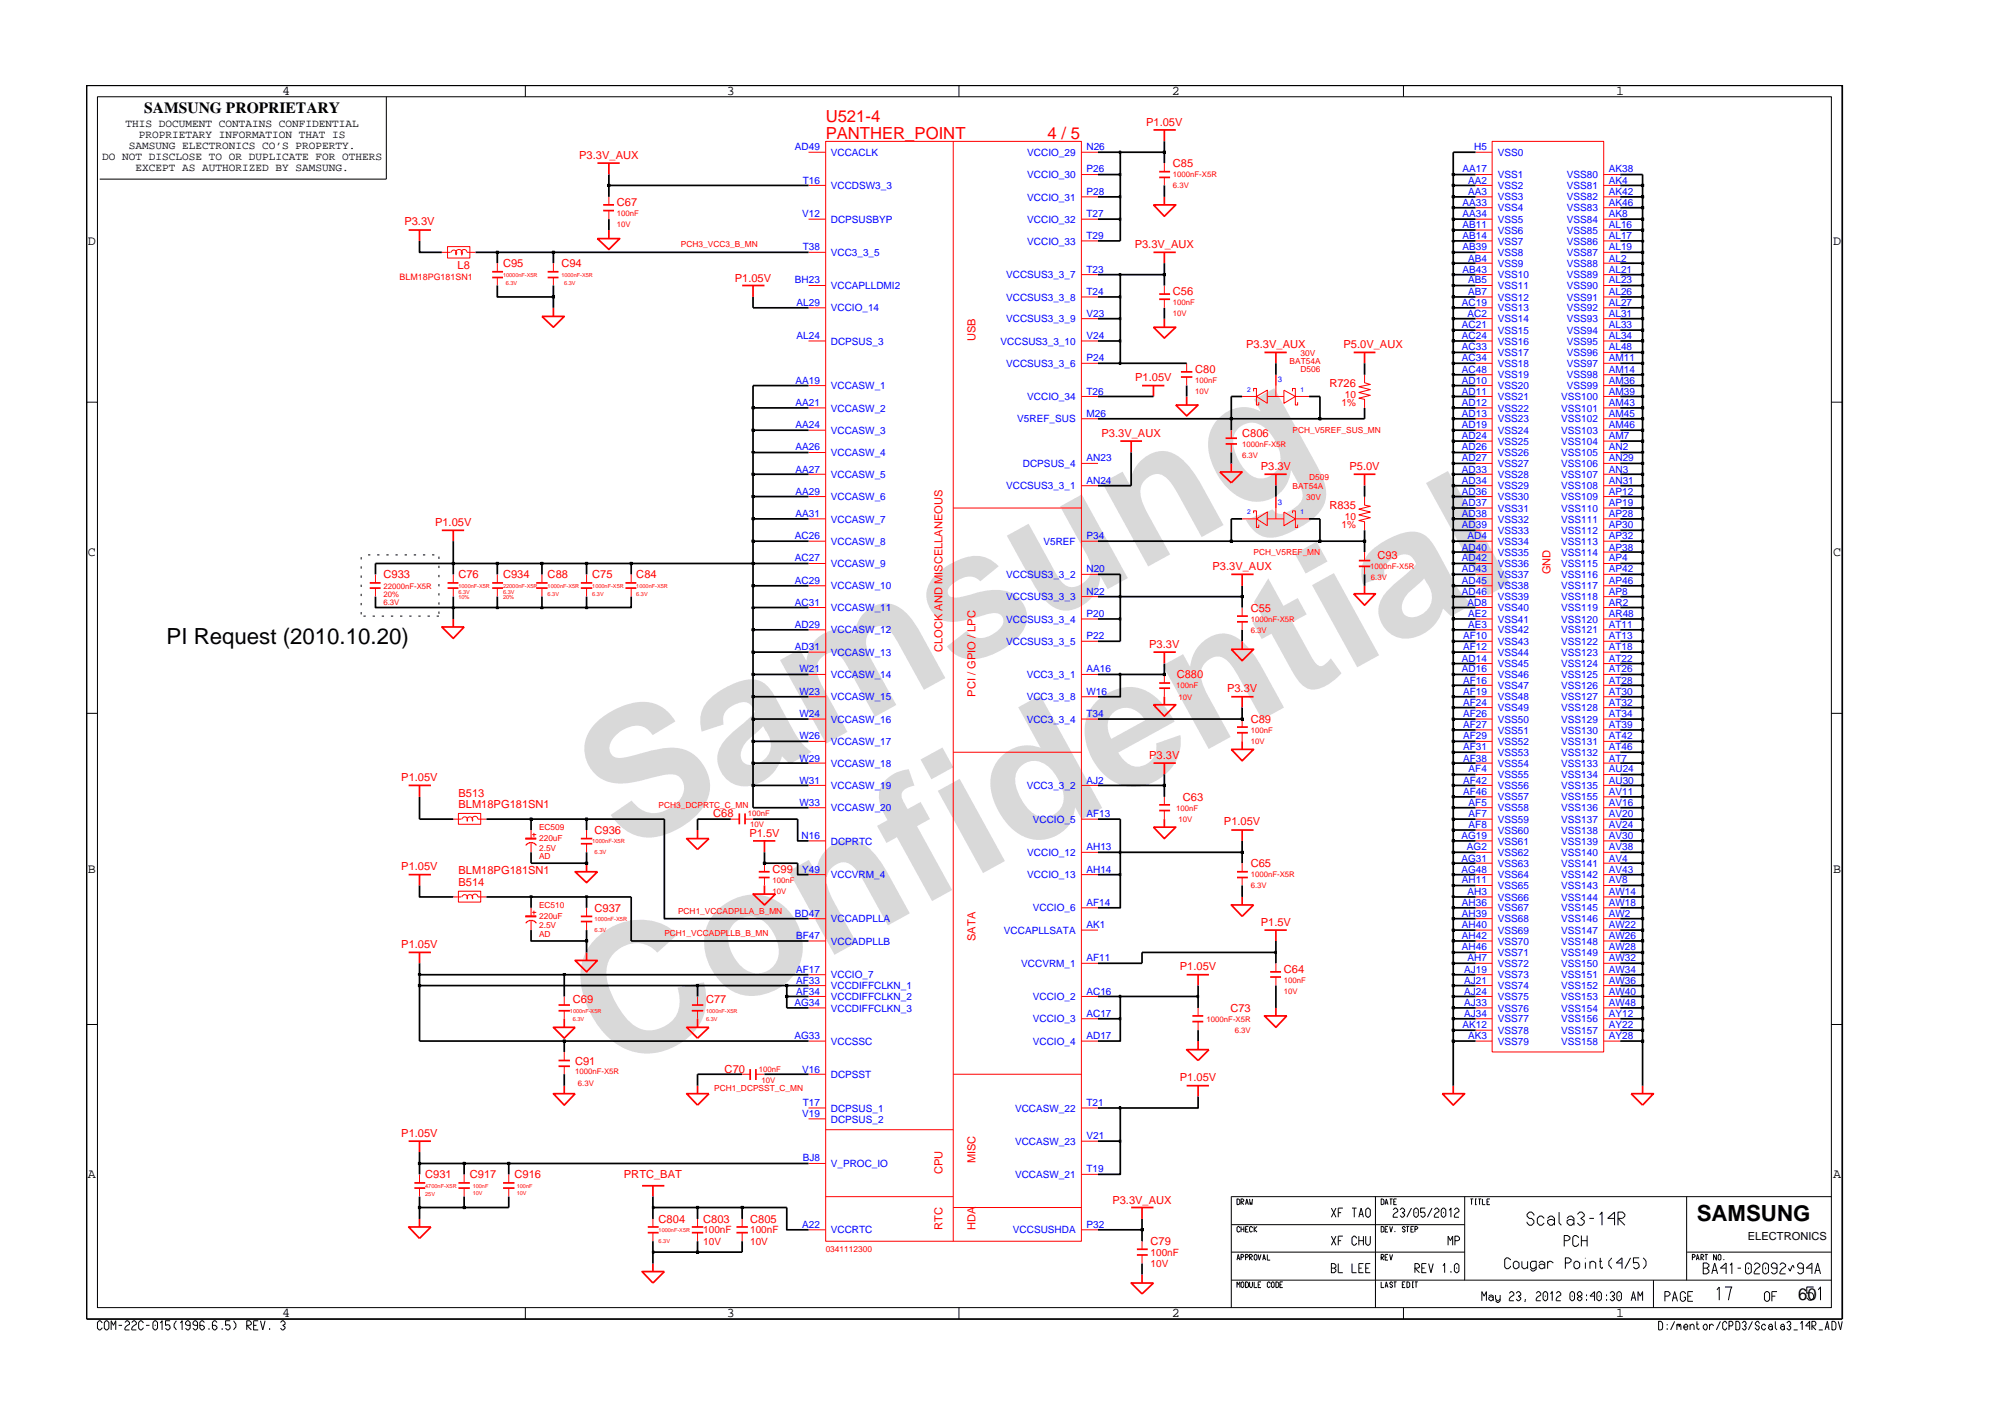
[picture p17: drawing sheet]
<svg xmlns="http://www.w3.org/2000/svg" width="297mm" height="210mm" viewBox="0 0 297 210" stroke-linecap="round" stroke-linejoin="round" font-family="sans-serif">
<defs><g id="words">
<g font-size="26.5" fill="#d9d9d9">
<text x="92.4" y="126.5" transform="rotate(-29 92.4 126.5)">Samsung</text>
<text x="91.1" y="159.2" transform="rotate(-29 91.1 159.2)">Confidential</text>
</g>
<g font-size="3.3">
<text x="24.7" y="95.3">PI Request (2010.10.20)</text>
<text x="251.1" y="180.8">SAMSUNG</text>
</g>
<g font-size="2.5" fill="#f00">
<text x="122.2" y="20.5">PANTHER_POINT</text>
<text x="122.2" y="18">U521-4</text>
<text x="155.1" y="20.5">4 / 5</text>
</g>
<text font-size="2.5" x="266.1" y="192.4">60</text>
<text font-size="2.3" x="21.4" y="16.7">SAMSUNG PROPRIETARY</text>
<g font-size="2">
<text x="41.8" y="14">4</text>
<text x="107.6" y="14">3</text>
<text x="173.4" y="14">2</text>
<text x="239.2" y="14">1</text>
<text x="13" y="36.2">D</text>
<text x="271.3" y="36.2">D</text>
<text x="13" y="82.3">C</text>
<text x="271.3" y="82.3">C</text>
<text x="13" y="129.2">B</text>
<text x="271.3" y="129.2">B</text>
<text x="13" y="174.4">A</text>
<text x="271.3" y="174.4">A</text>
<text x="41.8" y="195">4</text>
<text x="107.6" y="195">3</text>
<text x="173.4" y="195">2</text>
<text x="239.2" y="195">1</text>
</g>
<g font-size="1.6">
<text x="15.1" y="23.7">DO NOT DISCLOSE TO OR DUPLICATE FOR OTHERS</text>
<text x="18.6" y="18.8">THIS DOCUMENT CONTAINS CONFIDENTIAL</text>
<text x="19.1" y="22">SAMSUNG ELECTRONICS CO’S PROPERTY.</text>
<text x="20.5" y="20.4">PROPRIETARY INFORMATION THAT IS</text>
<text x="20.1" y="25.3">EXCEPT AS AUTHORIZED BY SAMSUNG.</text>
<text x="258.7" y="183.5">ELECTRONICS</text>
</g>
<g font-size="1.6" fill="#f00">
<text x="85.7" y="23.6">P3.3V_AUX</text>
<text x="169.6" y="18.6">P1.05V</text>
<text x="173.6" y="24.7">C85</text>
<text x="59.8" y="33.4">P3.3V</text>
<text x="91.3" y="30.5">C67</text>
<text x="67.7" y="39.8">L8</text>
<text x="74.5" y="39.6">C95</text>
<text x="83.1" y="39.6">C94</text>
<text x="108.8" y="41.7">P1.05V</text>
<text x="167.9" y="36.7">P3.3V_AUX</text>
<text x="173.6" y="43.7">C56</text>
<text x="144.4" y="50.5" transform="rotate(-90 144.4 50.5)">USB</text>
<text x="184.4" y="51.5">P3.3V_AUX</text>
<text x="198.8" y="51.5">P5.0V_AUX</text>
<text x="168" y="56.4">P1.05V</text>
<text x="176.9" y="55.2">C80</text>
<text x="196.8" y="57.3">R726</text>
<text x="163" y="64.7">P3.3V_AUX</text>
<text x="183.8" y="64.7">C806</text>
<text x="186.6" y="69.6">P3.3V</text>
<text x="199.7" y="69.6">P5.0V</text>
<text x="64.4" y="77.8">P1.05V</text>
<text x="196.8" y="75.4">R835</text>
<text x="203.9" y="82.7">C93</text>
<text x="56.8" y="85.6">C933</text>
<text x="67.8" y="85.6">C76</text>
<text x="74.5" y="85.6">C934</text>
<text x="81.1" y="85.6">C88</text>
<text x="87.7" y="85.6">C75</text>
<text x="94.2" y="85.6">C84</text>
<text x="179.5" y="84.4">P3.3V_AUX</text>
<text x="229.5" y="85" transform="rotate(-90 229.5 85)">GND</text>
<text x="170.1" y="95.9">P3.3V</text>
<text x="185.1" y="90.5">C55</text>
<text x="139.5" y="96.5" transform="rotate(-90 139.5 96.5)">CLOCK AND MISCELLANEOUS</text>
<text x="174.2" y="100.4">C880</text>
<text x="144.4" y="103.1" transform="rotate(-90 144.4 103.1)">PCI / GPIO / LPC</text>
<text x="181.6" y="102.5">P3.3V</text>
<text x="185.1" y="107">C89</text>
<text x="170.1" y="112.4">P3.3V</text>
<text x="59.4" y="115.7">P1.05V</text>
<text x="67.8" y="118">B513</text>
<text x="67.8" y="119.6">BLM18PG181SN1</text>
<text x="175.1" y="118.6">C63</text>
<text x="88" y="123.5">C936</text>
<text x="105.6" y="121">C68</text>
<text x="110.9" y="123.9">P1.5V</text>
<text x="181.1" y="122.2">P1.05V</text>
<text x="59.4" y="128.8">P1.05V</text>
<text x="67.8" y="131.1">B514</text>
<text x="67.8" y="129.4">BLM18PG181SN1</text>
<text x="114.3" y="129.2">C99</text>
<text x="185.1" y="128.4">C65</text>
<text x="88" y="135">C937</text>
<text x="186.6" y="137">P1.5V</text>
<text x="59.4" y="140.3">P1.05V</text>
<text x="144.4" y="139.3" transform="rotate(-90 144.4 139.3)">SATA</text>
<text x="174.6" y="143.6">P1.05V</text>
<text x="84.8" y="148.5">C69</text>
<text x="104.5" y="148.5">C77</text>
<text x="182.1" y="149.8">C73</text>
<text x="190" y="144">C64</text>
<text x="85.1" y="157.6">C91</text>
<text x="107.2" y="158.9">C70</text>
<text x="174.6" y="160">P1.05V</text>
<text x="59.4" y="168.3">P1.05V</text>
<text x="139.5" y="173.8" transform="rotate(-90 139.5 173.8)">CPU</text>
<text x="144.4" y="172.2" transform="rotate(-90 144.4 172.2)">MISC</text>
<text x="62.9" y="174.4">C931</text>
<text x="69.5" y="174.4">C917</text>
<text x="76.1" y="174.4">C916</text>
<text x="92.3" y="174.4">PRTC_BAT</text>
<text x="164.6" y="178.2">P3.3V_AUX</text>
<text x="97.5" y="181">C804</text>
<text x="104.1" y="181">C803</text>
<text x="111" y="181">C805</text>
<text x="139.5" y="182" transform="rotate(-90 139.5 182)">RTC</text>
<text x="144.4" y="182" transform="rotate(-90 144.4 182)">HDA</text>
<text x="170.3" y="184.3">C79</text>
</g>
<g font-size="1.5" fill="#00f">
<text x="117.7" y="22.2">AD49</text>
<text x="123" y="23.1">VCCACLK</text>
<text x="152" y="23.1">VCCIO_29</text>
<text x="160.8" y="22.2">N26</text>
<text x="218.2" y="22.2">H5</text>
<text x="221.7" y="23.1">VSS0</text>
<text x="118.8" y="27.2">T16</text>
<text x="123" y="28">VCCDSW3_3</text>
<text x="152" y="26.4">VCCIO_30</text>
<text x="152" y="29.7">VCCIO_31</text>
<text x="160.8" y="25.5">P26</text>
<text x="160.8" y="28.8">P28</text>
<text x="216.5" y="25.5">AA17</text>
<text x="217.3" y="28.8">AA3</text>
<text x="217.3" y="27.2">AA2</text>
<text x="221.7" y="26.4">VSS1</text>
<text x="221.7" y="29.7">VSS3</text>
<text x="221.7" y="28">VSS2</text>
<text x="231.9" y="26.4">VSS80</text>
<text x="231.9" y="28">VSS81</text>
<text x="231.9" y="29.7">VSS82</text>
<text x="238.1" y="25.5">AK38</text>
<text x="238.1" y="27.2">AK4</text>
<text x="238.1" y="28.8">AK42</text>
<text x="118.7" y="32.1">V12</text>
<text x="123" y="33">DCPSUSBYP</text>
<text x="152" y="33">VCCIO_32</text>
<text x="160.8" y="32.1">T27</text>
<text x="160.8" y="35.4">T29</text>
<text x="216.5" y="35.4">AB14</text>
<text x="216.5" y="33.7">AB11</text>
<text x="216.5" y="32.1">AA34</text>
<text x="216.5" y="30.4">AA33</text>
<text x="221.7" y="34.6">VSS6</text>
<text x="221.7" y="33">VSS5</text>
<text x="221.7" y="31.3">VSS4</text>
<text x="231.9" y="31.3">VSS83</text>
<text x="231.9" y="33">VSS84</text>
<text x="231.9" y="34.6">VSS85</text>
<text x="238.1" y="33.7">AL16</text>
<text x="238.1" y="35.4">AL17</text>
<text x="238.1" y="30.4">AK46</text>
<text x="238.1" y="32.1">AK8</text>
<text x="117.7" y="42">BH23</text>
<text x="118.8" y="37">T38</text>
<text x="123" y="37.9">VCC3_3_5</text>
<text x="148.9" y="41.2">VCCSUS3_3_7</text>
<text x="152" y="36.2">VCCIO_33</text>
<text x="160.8" y="40.3">T23</text>
<text x="216.5" y="40.3">AB43</text>
<text x="216.5" y="37">AB39</text>
<text x="217.3" y="42">AB5</text>
<text x="217.3" y="38.7">AB4</text>
<text x="221.7" y="41.2">VSS10</text>
<text x="221.7" y="39.5">VSS9</text>
<text x="221.7" y="37.9">VSS8</text>
<text x="221.7" y="36.2">VSS7</text>
<text x="231.9" y="36.2">VSS86</text>
<text x="231.9" y="37.9">VSS87</text>
<text x="231.9" y="39.5">VSS88</text>
<text x="231.9" y="41.2">VSS89</text>
<text x="238.1" y="37">AL19</text>
<text x="238.1" y="38.7">AL2</text>
<text x="238.1" y="40.3">AL21</text>
<text x="238.1" y="42">AL23</text>
<text x="117.9" y="45.3">AL29</text>
<text x="123" y="46.1">VCCIO_14</text>
<text x="123" y="42.8">VCCAPLLDMI2</text>
<text x="148.9" y="44.5">VCCSUS3_3_8</text>
<text x="148.9" y="47.7">VCCSUS3_3_9</text>
<text x="160.8" y="43.6">T24</text>
<text x="160.8" y="47">V23</text>
<text x="216.4" y="45.3">AC19</text>
<text x="217.2" y="47">AC2</text>
<text x="217.3" y="43.6">AB7</text>
<text x="221.7" y="42.8">VSS11</text>
<text x="221.7" y="47.7">VSS14</text>
<text x="221.7" y="46.1">VSS13</text>
<text x="221.7" y="44.5">VSS12</text>
<text x="231.9" y="42.8">VSS90</text>
<text x="231.9" y="44.5">VSS91</text>
<text x="231.9" y="46.1">VSS92</text>
<text x="231.9" y="47.7">VSS93</text>
<text x="238.1" y="43.6">AL26</text>
<text x="238.1" y="45.3">AL27</text>
<text x="238.1" y="47">AL31</text>
<text x="117.9" y="50.3">AL24</text>
<text x="123" y="51">DCPSUS_3</text>
<text x="148.1" y="51">VCCSUS3_3_10</text>
<text x="160.8" y="50.3">V24</text>
<text x="160.8" y="53.5">P24</text>
<text x="216.4" y="51.9">AC33</text>
<text x="216.4" y="53.5">AC34</text>
<text x="216.4" y="50.3">AC24</text>
<text x="216.4" y="48.6">AC21</text>
<text x="221.7" y="51">VSS16</text>
<text x="221.7" y="52.7">VSS17</text>
<text x="221.7" y="49.4">VSS15</text>
<text x="231.9" y="51">VSS95</text>
<text x="231.9" y="52.7">VSS96</text>
<text x="231.9" y="49.4">VSS94</text>
<text x="238.1" y="50.3">AL34</text>
<text x="238.1" y="51.9">AL48</text>
<text x="238.1" y="53.5">AM11</text>
<text x="238.1" y="48.6">AL33</text>
<text x="117.7" y="56.8">AA19</text>
<text x="123" y="57.6">VCCASW_1</text>
<text x="148.9" y="54.3">VCCSUS3_3_6</text>
<text x="152" y="59.2">VCCIO_34</text>
<text x="160.8" y="58.5">T26</text>
<text x="216.4" y="55.2">AC48</text>
<text x="216.4" y="56.8">AD10</text>
<text x="216.4" y="58.5">AD11</text>
<text x="221.7" y="54.3">VSS18</text>
<text x="221.7" y="56">VSS19</text>
<text x="221.7" y="57.6">VSS20</text>
<text x="221.7" y="59.2">VSS21</text>
<text x="231.1" y="59.2">VSS100</text>
<text x="231.9" y="54.3">VSS97</text>
<text x="231.9" y="56">VSS98</text>
<text x="231.9" y="57.6">VSS99</text>
<text x="238.1" y="55.2">AM14</text>
<text x="238.1" y="56.8">AM36</text>
<text x="238.1" y="58.5">AM39</text>
<text x="117.7" y="60.1">AA21</text>
<text x="117.7" y="63.4">AA24</text>
<text x="123" y="60.9">VCCASW_2</text>
<text x="123" y="64.2">VCCASW_3</text>
<text x="150.6" y="62.5">V5REF_SUS</text>
<text x="160.8" y="61.8">M26</text>
<text x="216.4" y="60.1">AD12</text>
<text x="216.4" y="61.8">AD13</text>
<text x="216.4" y="63.4">AD19</text>
<text x="216.4" y="65">AD24</text>
<text x="221.7" y="60.9">VSS22</text>
<text x="221.7" y="62.5">VSS23</text>
<text x="221.7" y="64.2">VSS24</text>
<text x="221.7" y="65.8">VSS25</text>
<text x="231.1" y="60.9">VSS101</text>
<text x="231.1" y="62.5">VSS102</text>
<text x="231.1" y="64.2">VSS103</text>
<text x="231.1" y="65.8">VSS104</text>
<text x="238.1" y="60.1">AM43</text>
<text x="238.1" y="61.8">AM45</text>
<text x="238.1" y="63.4">AM46</text>
<text x="238.1" y="65">AM7</text>
<text x="117.7" y="66.7">AA26</text>
<text x="117.7" y="70">AA27</text>
<text x="123" y="67.5">VCCASW_4</text>
<text x="123" y="70.7">VCCASW_5</text>
<text x="151.4" y="69.1">DCPSUS_4</text>
<text x="160.8" y="71.6">AN24</text>
<text x="160.8" y="68.3">AN23</text>
<text x="216.4" y="68.3">AD27</text>
<text x="216.4" y="70">AD33</text>
<text x="216.4" y="71.6">AD34</text>
<text x="216.4" y="66.7">AD26</text>
<text x="221.7" y="70.7">VSS28</text>
<text x="221.7" y="67.5">VSS26</text>
<text x="221.7" y="69.1">VSS27</text>
<text x="231.1" y="67.5">VSS105</text>
<text x="231.1" y="69.1">VSS106</text>
<text x="231.1" y="70.7">VSS107</text>
<text x="238.1" y="66.7">AN2</text>
<text x="238.1" y="68.3">AN29</text>
<text x="238.1" y="70">AN3</text>
<text x="238.1" y="71.6">AN31</text>
<text x="117.7" y="73.3">AA29</text>
<text x="117.7" y="76.5">AA31</text>
<text x="123" y="74">VCCASW_6</text>
<text x="123" y="77.3">VCCASW_7</text>
<text x="148.9" y="72.4">VCCSUS3_3_1</text>
<text x="216.4" y="73.3">AD36</text>
<text x="216.4" y="74.9">AD37</text>
<text x="216.4" y="76.5">AD38</text>
<text x="221.7" y="72.4">VSS29</text>
<text x="221.7" y="74">VSS30</text>
<text x="221.7" y="75.7">VSS31</text>
<text x="221.7" y="77.3">VSS32</text>
<text x="231.1" y="75.7">VSS110</text>
<text x="231.1" y="77.3">VSS111</text>
<text x="231.1" y="72.4">VSS108</text>
<text x="231.1" y="74">VSS109</text>
<text x="238.1" y="74.9">AP19</text>
<text x="238.1" y="73.3">AP12</text>
<text x="238.1" y="76.5">AP28</text>
<text x="117.7" y="79.8">AC26</text>
<text x="117.7" y="83.1">AC27</text>
<text x="123" y="80.6">VCCASW_8</text>
<text x="123" y="84">VCCASW_9</text>
<text x="154.4" y="80.6">V5REF</text>
<text x="160.8" y="79.8">P34</text>
<text x="216.4" y="78.2">AD39</text>
<text x="216.4" y="81.5">AD40</text>
<text x="216.4" y="83.1">AD42</text>
<text x="217.2" y="79.8">AD4</text>
<text x="221.7" y="79">VSS33</text>
<text x="221.7" y="80.6">VSS34</text>
<text x="221.7" y="82.3">VSS35</text>
<text x="221.7" y="84">VSS36</text>
<text x="231.1" y="79">VSS112</text>
<text x="231.1" y="80.6">VSS113</text>
<text x="231.1" y="82.3">VSS114</text>
<text x="231.1" y="84">VSS115</text>
<text x="238.1" y="78.2">AP30</text>
<text x="238.1" y="79.8">AP32</text>
<text x="238.1" y="81.5">AP38</text>
<text x="238.1" y="83.1">AP4</text>
<text x="117.7" y="86.4">AC29</text>
<text x="117.7" y="89.7">AC31</text>
<text x="123" y="87.3">VCCASW_10</text>
<text x="148.9" y="85.6">VCCSUS3_3_2</text>
<text x="148.9" y="88.9">VCCSUS3_3_3</text>
<text x="160.8" y="84.7">N20</text>
<text x="160.8" y="88">N22</text>
<text x="216.4" y="84.7">AD43</text>
<text x="216.4" y="86.4">AD45</text>
<text x="216.4" y="88">AD46</text>
<text x="217.2" y="89.7">AD8</text>
<text x="221.7" y="85.6">VSS37</text>
<text x="221.7" y="87.3">VSS38</text>
<text x="221.7" y="88.9">VSS39</text>
<text x="231.1" y="85.6">VSS116</text>
<text x="231.1" y="87.3">VSS117</text>
<text x="231.1" y="88.9">VSS118</text>
<text x="238.1" y="84.7">AP42</text>
<text x="238.1" y="86.4">AP46</text>
<text x="238.1" y="88">AP8</text>
<text x="238.1" y="89.7">AR2</text>
<text x="117.7" y="93">AD29</text>
<text x="123" y="90.5">VCCASW_11</text>
<text x="123" y="93.8">VCCASW_12</text>
<text x="148.9" y="92.2">VCCSUS3_3_4</text>
<text x="148.9" y="95.5">VCCSUS3_3_5</text>
<text x="160.8" y="91.3">P20</text>
<text x="160.8" y="94.6">P22</text>
<text x="216.5" y="94.6">AF10</text>
<text x="217.3" y="91.3">AE2</text>
<text x="217.3" y="93">AE3</text>
<text x="221.7" y="90.5">VSS40</text>
<text x="221.7" y="92.2">VSS41</text>
<text x="221.7" y="93.8">VSS42</text>
<text x="221.7" y="95.5">VSS43</text>
<text x="231.1" y="92.2">VSS120</text>
<text x="231.1" y="93.8">VSS121</text>
<text x="231.1" y="95.5">VSS122</text>
<text x="231.1" y="90.5">VSS119</text>
<text x="238.1" y="91.3">AR48</text>
<text x="238.1" y="93">AT11</text>
<text x="238.1" y="94.6">AT13</text>
<text x="117.7" y="96.2">AD31</text>
<text x="118.3" y="99.5">W21</text>
<text x="123" y="97.1">VCCASW_13</text>
<text x="123" y="100.4">VCCASW_14</text>
<text x="152" y="100.4">VCC3_3_1</text>
<text x="160.8" y="99.5">AA16</text>
<text x="216.4" y="99.5">AD16</text>
<text x="216.4" y="97.9">AD14</text>
<text x="216.5" y="101.2">AF16</text>
<text x="216.5" y="96.2">AF12</text>
<text x="221.7" y="102">VSS47</text>
<text x="221.7" y="97.1">VSS44</text>
<text x="221.7" y="98.8">VSS45</text>
<text x="221.7" y="100.4">VSS46</text>
<text x="231.1" y="97.1">VSS123</text>
<text x="231.1" y="98.8">VSS124</text>
<text x="231.1" y="100.4">VSS125</text>
<text x="231.1" y="102">VSS126</text>
<text x="238.1" y="96.2">AT18</text>
<text x="238.1" y="97.9">AT22</text>
<text x="238.1" y="99.5">AT26</text>
<text x="238.1" y="101.2">AT28</text>
<text x="118.3" y="102.8">W23</text>
<text x="118.3" y="106.1">W24</text>
<text x="123" y="103.7">VCCASW_15</text>
<text x="123" y="107">VCCASW_16</text>
<text x="152" y="107">VCC3_3_4</text>
<text x="152" y="103.7">VCC3_3_8</text>
<text x="160.8" y="106.1">T34</text>
<text x="160.8" y="102.8">W16</text>
<text x="216.5" y="102.8">AF19</text>
<text x="216.5" y="104.5">AF24</text>
<text x="216.5" y="106.1">AF26</text>
<text x="216.5" y="107.7">AF27</text>
<text x="221.7" y="103.7">VSS48</text>
<text x="221.7" y="105.3">VSS49</text>
<text x="221.7" y="107">VSS50</text>
<text x="231.1" y="103.7">VSS127</text>
<text x="231.1" y="105.3">VSS128</text>
<text x="231.1" y="107">VSS129</text>
<text x="238.1" y="107.7">AT39</text>
<text x="238.1" y="102.8">AT30</text>
<text x="238.1" y="104.5">AT32</text>
<text x="238.1" y="106.1">AT34</text>
<text x="118.3" y="109.4">W26</text>
<text x="118.3" y="112.7">W29</text>
<text x="123" y="113.5">VCCASW_18</text>
<text x="123" y="110.3">VCCASW_17</text>
<text x="216.5" y="109.4">AF29</text>
<text x="216.5" y="111">AF31</text>
<text x="216.5" y="112.7">AF38</text>
<text x="221.7" y="108.6">VSS51</text>
<text x="221.7" y="110.3">VSS52</text>
<text x="221.7" y="111.9">VSS53</text>
<text x="221.7" y="113.5">VSS54</text>
<text x="231.1" y="110.3">VSS131</text>
<text x="231.1" y="111.9">VSS132</text>
<text x="231.1" y="113.5">VSS133</text>
<text x="231.1" y="108.6">VSS130</text>
<text x="238.1" y="109.4">AT42</text>
<text x="238.1" y="111">AT46</text>
<text x="238.1" y="112.7">AT7</text>
<text x="118.3" y="116">W31</text>
<text x="118.3" y="119.3">W33</text>
<text x="123" y="116.8">VCCASW_19</text>
<text x="152" y="116.8">VCC3_3_2</text>
<text x="160.8" y="116">AJ2</text>
<text x="216.5" y="116">AF42</text>
<text x="216.5" y="117.6">AF46</text>
<text x="217.4" y="119.3">AF5</text>
<text x="217.4" y="114.3">AF4</text>
<text x="221.7" y="118.5">VSS57</text>
<text x="221.7" y="115.2">VSS55</text>
<text x="221.7" y="116.8">VSS56</text>
<text x="231.1" y="118.5">VSS155</text>
<text x="231.1" y="115.2">VSS134</text>
<text x="231.1" y="116.8">VSS135</text>
<text x="238.1" y="117.6">AV11</text>
<text x="238.1" y="114.3">AU24</text>
<text x="238.1" y="116">AU30</text>
<text x="238.1" y="119.3">AV16</text>
<text x="118.6" y="124.3">N16</text>
<text x="123" y="120.1">VCCASW_20</text>
<text x="123" y="125">DCPRTC</text>
<text x="152.9" y="121.8">VCCIO_5</text>
<text x="160.8" y="125.9">AH13</text>
<text x="160.8" y="121">AF13</text>
<text x="216.3" y="124.3">AG19</text>
<text x="217.1" y="125.9">AG2</text>
<text x="217.4" y="120.9">AF7</text>
<text x="217.4" y="122.6">AF8</text>
<text x="221.7" y="120.1">VSS58</text>
<text x="221.7" y="121.8">VSS59</text>
<text x="221.7" y="123.4">VSS60</text>
<text x="221.7" y="125">VSS61</text>
<text x="231.1" y="120.1">VSS136</text>
<text x="231.1" y="121.8">VSS137</text>
<text x="231.1" y="123.4">VSS138</text>
<text x="231.1" y="125">VSS139</text>
<text x="238.1" y="125.9">AV38</text>
<text x="238.1" y="120.9">AV20</text>
<text x="238.1" y="122.6">AV24</text>
<text x="238.1" y="124.3">AV30</text>
<text x="118.7" y="129.2">Y49</text>
<text x="123" y="130">VCCVRM_4</text>
<text x="152" y="126.7">VCCIO_12</text>
<text x="152" y="130">VCCIO_13</text>
<text x="160.8" y="129.2">AH14</text>
<text x="216.3" y="127.6">AG31</text>
<text x="216.3" y="129.2">AG48</text>
<text x="216.4" y="130.8">AH11</text>
<text x="221.7" y="126.7">VSS62</text>
<text x="221.7" y="128.3">VSS63</text>
<text x="221.7" y="130">VSS64</text>
<text x="221.7" y="131.6">VSS65</text>
<text x="231.1" y="128.3">VSS141</text>
<text x="231.1" y="130">VSS142</text>
<text x="231.1" y="131.6">VSS143</text>
<text x="231.1" y="126.7">VSS140</text>
<text x="238.1" y="127.6">AV4</text>
<text x="238.1" y="129.2">AV43</text>
<text x="238.1" y="130.8">AV8</text>
<text x="117.7" y="135.8">BD47</text>
<text x="123" y="136.5">VCCADPLLA</text>
<text x="152.9" y="134.9">VCCIO_6</text>
<text x="160.8" y="134.1">AF14</text>
<text x="160.8" y="137.4">AK1</text>
<text x="216.4" y="134.1">AH36</text>
<text x="216.4" y="135.8">AH39</text>
<text x="216.4" y="137.4">AH40</text>
<text x="217.2" y="132.5">AH3</text>
<text x="221.7" y="133.3">VSS66</text>
<text x="221.7" y="134.9">VSS67</text>
<text x="221.7" y="136.5">VSS68</text>
<text x="231.1" y="133.3">VSS144</text>
<text x="231.1" y="134.9">VSS145</text>
<text x="231.1" y="136.5">VSS146</text>
<text x="238.1" y="132.5">AW14</text>
<text x="238.1" y="134.1">AW18</text>
<text x="238.1" y="135.8">AW2</text>
<text x="238.1" y="137.4">AW22</text>
<text x="117.8" y="144">AF17</text>
<text x="117.8" y="139.1">BF47</text>
<text x="123" y="139.8">VCCADPLLB</text>
<text x="148.6" y="138.2">VCCAPLLSATA</text>
<text x="151.1" y="143.1">VCCVRM_1</text>
<text x="160.8" y="142.3">AF11</text>
<text x="216.4" y="139.1">AH42</text>
<text x="216.4" y="140.7">AH46</text>
<text x="216.7" y="144">AJ19</text>
<text x="217.2" y="142.3">AH7</text>
<text x="221.7" y="138.2">VSS69</text>
<text x="221.7" y="139.8">VSS70</text>
<text x="221.7" y="141.5">VSS71</text>
<text x="221.7" y="143.1">VSS72</text>
<text x="231.1" y="143.1">VSS150</text>
<text x="231.1" y="138.2">VSS147</text>
<text x="231.1" y="139.8">VSS148</text>
<text x="231.1" y="141.5">VSS149</text>
<text x="238.1" y="142.3">AW32</text>
<text x="238.1" y="144">AW34</text>
<text x="238.1" y="139.1">AW26</text>
<text x="238.1" y="140.7">AW28</text>
<text x="117.6" y="148.9">AG34</text>
<text x="117.8" y="145.6">AF33</text>
<text x="117.8" y="147.3">AF34</text>
<text x="123" y="144.8">VCCIO_7</text>
<text x="123" y="146.4">VCCDIFFCLKN_1</text>
<text x="123" y="148">VCCDIFFCLKN_2</text>
<text x="123" y="149.7">VCCDIFFCLKN_3</text>
<text x="152.9" y="148">VCCIO_2</text>
<text x="160.8" y="147.3">AC16</text>
<text x="216.7" y="147.3">AJ24</text>
<text x="216.7" y="148.9">AJ33</text>
<text x="216.7" y="145.6">AJ21</text>
<text x="221.7" y="149.7">VSS76</text>
<text x="221.7" y="144.8">VSS73</text>
<text x="221.7" y="146.4">VSS74</text>
<text x="221.7" y="148">VSS75</text>
<text x="231.1" y="144.8">VSS151</text>
<text x="231.1" y="146.4">VSS152</text>
<text x="231.1" y="148">VSS153</text>
<text x="231.1" y="149.7">VSS154</text>
<text x="238.1" y="145.6">AW36</text>
<text x="238.1" y="147.3">AW40</text>
<text x="238.1" y="148.9">AW48</text>
<text x="117.6" y="153.8">AG33</text>
<text x="123" y="154.6">VCCSSC</text>
<text x="152.9" y="151.3">VCCIO_3</text>
<text x="152.9" y="154.6">VCCIO_4</text>
<text x="160.8" y="150.6">AC17</text>
<text x="160.8" y="153.8">AD17</text>
<text x="216.5" y="152.2">AK12</text>
<text x="216.7" y="150.6">AJ34</text>
<text x="217.3" y="153.8">AK3</text>
<text x="221.7" y="151.3">VSS77</text>
<text x="221.7" y="153">VSS78</text>
<text x="221.7" y="154.6">VSS79</text>
<text x="231.1" y="151.3">VSS156</text>
<text x="231.1" y="153">VSS157</text>
<text x="231.1" y="154.6">VSS158</text>
<text x="238.1" y="150.6">AY12</text>
<text x="238.1" y="152.2">AY22</text>
<text x="238.1" y="153.8">AY28</text>
<text x="118.7" y="158.8">V16</text>
<text x="123" y="159.6">DCPSST</text>
<text x="118.7" y="165.3">V19</text>
<text x="118.8" y="163.7">T17</text>
<text x="123" y="164.6">DCPSUS_1</text>
<text x="123" y="166.2">DCPSUS_2</text>
<text x="150.2" y="164.6">VCCASW_22</text>
<text x="160.8" y="163.7">T21</text>
<text x="118.8" y="171.9">BJ8</text>
<text x="123" y="172.8">V_PROC_IO</text>
<text x="150.2" y="169.5">VCCASW_23</text>
<text x="160.8" y="173.5">T19</text>
<text x="160.8" y="168.6">V21</text>
<text x="150.2" y="174.4">VCCASW_21</text>
<text x="118.7" y="181.8">A22</text>
<text x="123" y="182.6">VCCRTC</text>
<text x="149.9" y="182.6">VCCSUSHDA</text>
<text x="160.8" y="181.8">P32</text>
</g>
<g font-size="1.5" fill="#f00">
<text x="199" y="58.9">10</text>
<text x="198.5" y="60.1">1%</text>
<text x="199" y="76.9">10</text>
<text x="198.5" y="78.2">1%</text>
<text x="104.1" y="184.3">10V</text>
<text x="104.1" y="182.6">100nF</text>
<text x="111" y="182.6">100nF</text>
<text x="111" y="184.3">10V</text>
<text x="170.3" y="185.9">100nF</text>
<text x="170.3" y="187.6">10V</text>
</g>
<text font-size="1.3" fill="#f00" x="59.1" y="41.4">BLM18PG181SN1</text>
<g font-size="1.2" fill="#f00">
<text x="173.6" y="27.9">6.3V</text>
<text x="173.6" y="26.3">1000nF-X5R</text>
<text x="91.3" y="33.6">10V</text>
<text x="91.3" y="32">100nF</text>
<text x="100.8" y="36.5">PCH3_VCC3_B_MN</text>
<text x="173.6" y="45.1">100nF</text>
<text x="173.6" y="46.8">10V</text>
<text x="190.9" y="53.8">BAT54A</text>
<text x="192.5" y="52.6">30V</text>
<text x="176.9" y="58.3">10V</text>
<text x="176.9" y="56.7">100nF</text>
<text x="192.5" y="55.1">D506</text>
<text x="191.3" y="64.1">PCH_V5REF_SUS_MN</text>
<text x="183.8" y="67.7">6.3V</text>
<text x="183.8" y="66.1">1000nF-X5R</text>
<text x="193.7" y="71.1">D509</text>
<text x="191.3" y="72.4">BAT54A</text>
<text x="193.3" y="74">30V</text>
<text x="185.5" y="82.1">PCH_V5REF_MN</text>
<text x="56.8" y="88.3">20%</text>
<text x="56.8" y="89.6">6.3V</text>
<text x="56.8" y="87.1">22000nF-X5R</text>
<text x="202.8" y="84.3">1000nF-X5R</text>
<text x="202.9" y="85.9">6.3V</text>
<text x="185.1" y="93.7">6.3V</text>
<text x="185.1" y="92">1000nF-X5R</text>
<text x="174.1" y="101.9">100nF</text>
<text x="174.4" y="103.6">10V</text>
<text x="185.1" y="108.5">100nF</text>
<text x="185.1" y="110.1">10V</text>
<text x="97.5" y="119.6">PCH3_DCPRTC_C_MN</text>
<text x="174.1" y="120">100nF</text>
<text x="79.8" y="125.9">2.5V</text>
<text x="79.8" y="124.5">220uF</text>
<text x="79.8" y="122.9">EC509</text>
<text x="110.7" y="120.8">100nF</text>
<text x="111" y="122.4">10V</text>
<text x="174.4" y="121.7">10V</text>
<text x="79.8" y="127.2">AD</text>
<text x="114.3" y="130.7">100nF</text>
<text x="185.1" y="131.5">6.3V</text>
<text x="185.1" y="129.9">1000nF-X5R</text>
<text x="79.8" y="137.4">2.5V</text>
<text x="79.8" y="136">220uF</text>
<text x="79.8" y="134.4">EC510</text>
<text x="100.4" y="135.2">PCH1_VCCADPLLA_B_MN</text>
<text x="114.3" y="132.3">10V</text>
<text x="79.8" y="138.7">AD</text>
<text x="98.3" y="138.5">PCH1_VCCADPLLB_B_MN</text>
<text x="190" y="145.5">100nF</text>
<text x="190" y="147.2">10V</text>
<text x="178.6" y="151.2">1000nF-X5R</text>
<text x="182.7" y="152.9">6.3V</text>
<text x="85.1" y="159">1000nF-X5R</text>
<text x="85.5" y="160.7">6.3V</text>
<text x="105.7" y="161.5">PCH1_DCPSST_C_MN</text>
<text x="112.3" y="158.7">100nF</text>
<text x="112.7" y="160.3">10V</text>
<text x="122.2" y="185.3">0341112300</text>
</g>
<g font-size="1.2" fill="#00f">
<text x="189.1" y="56.6">3</text>
<text x="189.1" y="74.7">3</text>
</g>
<g font-size="1" fill="#00f">
<text x="184.6" y="58">2</text>
<text x="192.5" y="58">1</text>
<text x="184.6" y="76.1">2</text>
<text x="192.5" y="76.1">1</text>
</g>
<g font-size=".9" fill="#f00">
<text x="87.7" y="124.8">1000nF-X5R</text>
<text x="88" y="126.5">6.3V</text>
<text x="88" y="136.3">1000nF-X5R</text>
<text x="88" y="138">6.3V</text>
</g>
<g font-size=".8" fill="#f00">
<text x="74.5" y="41">10000nF-X5R</text>
<text x="83.1" y="41">1000nF-X5R</text>
<text x="74.9" y="42.1">6.3V</text>
<text x="83.5" y="42.1">6.3V</text>
<text x="67.8" y="88.6">10%</text>
<text x="67.8" y="87.9">6.3V</text>
<text x="67.8" y="87">1000nF-X5R</text>
<text x="74.5" y="87.9">6.3V</text>
<text x="74.5" y="88.6">20%</text>
<text x="74.5" y="87">22000nF-X5R</text>
<text x="81.1" y="87">1000nF-X5R</text>
<text x="81.1" y="88.2">6.3V</text>
<text x="87.7" y="87">1000nF-X5R</text>
<text x="87.7" y="88.2">6.3V</text>
<text x="94.2" y="88.2">6.3V</text>
<text x="94.2" y="87">1000nF-X5R</text>
<text x="84.4" y="149.9">1000nF-X5R</text>
<text x="104.5" y="149.9">1000nF-X5R</text>
<text x="84.8" y="151.1">6.3V</text>
<text x="104.5" y="151.1">6.3V</text>
<text x="62.9" y="175.8">4700nF-X5R</text>
<text x="62.9" y="177">25V</text>
<text x="70" y="176.9">10V</text>
<text x="70" y="175.8">100nF</text>
<text x="76.5" y="175.8">100nF</text>
<text x="76.5" y="176.9">10V</text>
<text x="97.5" y="182.3">1000nF-X5R</text>
<text x="97.5" y="184">6.3V</text>
</g>
</g></defs>
<g fill="none" stroke="#f00" stroke-width=".25">
<path d="M170.7 19.2h3.3M172.3 19.2v1.7M60.5 34.1h3.3M62.1 34.1v1.6M88.4 35.3h3.3l-1.6 1.6zM88.4 24.1h3.3M89.3 30.3h1.6M89.3 31.2h1.6M90.1 24.1v1.7M90.1 34.1v1.2M170.7 30.3h3.3l-1.7 1.7zM170.7 37.4h3.3"/>
<path d="M171.6 25.4h1.6M171.6 26.3h1.6M172.3 29.1v1.2M172.3 37.4v1.6M72.8 40.2h1.7M72.8 41.1h1.7M80.2 46.8h3.3l-1.6 1.6zM81.1 40.2h1.6M81.1 41.1h1.6M81.9 45.6v1.2M109.8 42.3h3.3M111.4 42.3v1.7"/>
<path d="M169 57.1h3.3M170.7 48.4h3.3l-1.7 1.7zM170.7 57.1v1.6M171.6 43.5h1.6M171.6 44.3h1.6M172.3 47.2v1.2M174 60h3.3l-1.7 1.6zM174.8 55h1.7M174.8 55.8h1.7M175.6 58.7v1.3M187.1 52.2h3.3M188.8 52.2v1.6"/>
<path d="M200.3 52.2h3.3M202 52.2v1.6M65.4 78.5h3.3M67.1 78.5v1.6M165.8 65.3h3.2M167.4 65.3v1.7M180.5 69.9h3.3l-1.6 1.6zM181.4 64.9h1.7M181.4 65.7h1.7M182.2 68.6v1.3M187.1 70.2h3.3M188.8 70.2v1.7"/>
<path d="M200.3 70.2h3.3M202 70.2v1.7M54.7 86.3h1.6M54.7 87.1h1.6M65.4 92.8h3.3l-1.6 1.7zM66.2 86.3h1.6M66.2 87.1h1.6M67.1 91.6v1.2M72.8 86.3h1.7M72.8 87.1h1.7M79.4 86.3h1.7M79.4 87.1h1.7"/>
<path d="M86 86.3h1.7M86 87.1h1.7M92.6 86.3h1.6M92.6 87.1h1.6M170.7 96.5h3.3M172.3 96.5v1.7M182.2 96.1h3.3l-1.7 1.7zM182.2 85h3.3M183.1 91.2h1.6M183.1 92h1.6M183.8 85v1.7M183.8 94.9v1.2"/>
<path d="M200.3 87.9h3.3l-1.6 1.7zM201.1 83h1.7M201.1 83.8h1.7M202 86.7v1.2M60.5 116.3h3.3M62.1 116.3v1.7M170.7 104.3h3.3l-1.7 1.7zM170.7 113h3.3M171.6 119.1h1.6M171.6 120h1.6M171.6 101.1h1.6M171.6 101.9h1.6"/>
<path d="M172.3 103.1v1.2M172.3 113v1.7M182.2 110.9h3.3l-1.7 1.7zM182.2 103.1h3.3M183.1 107.6h1.6M183.1 108.5h1.6M183.8 103.1v1.6M183.8 109.7v1.2M60.5 129.5h3.3M62.1 129.5v1.6M77.8 135.7h1.6M77.8 124.1h1.6"/>
<path d="M85.1 129h3.3l-1.6 1.7zM86 135.7h1.7M86 136.4h1.7M86 124.1h1.7M86 124.9h1.7M86.8 127.8v1.2M101.6 124.1h3.3l-1.7 1.6zM103.2 122.9v1.2M109.4 120.4v1.6M110.3 120.4v1.6M111.4 132.3h3.4l-1.7 1.7zM111.4 124.5h3.4"/>
<path d="M112.3 129h1.6M112.3 129.9h1.6M113.1 124.5v1.7M113.1 131.1v1.2M170.7 122.4h3.3l-1.7 1.7zM172.3 121.3v1.1M182.2 134h3.3l-1.7 1.7zM182.2 122.9h3.3M183.1 129h1.6M183.1 129.9h1.6M183.8 122.9v1.6M183.8 132.8v1.2"/>
<path d="M187.1 137.7h3.3M188.8 137.7v1.6M60.5 141h3.3M62.1 141v1.6M81.9 152.1h3.2l-1.6 1.6zM82.7 157h1.7M82.7 157.8h1.7M82.7 148.8h1.7M82.7 149.6h1.7M83.5 150.8v1.3M85.1 142.2h3.3l-1.6 1.7zM86.8 141v1.2"/>
<path d="M101.6 152.1h3.3l-1.7 1.6zM102.4 148.8h1.7M102.4 149.6h1.7M103.2 150.8v1.3M111 158.3v1.6M111.9 158.3v1.6M175.6 155.4h3.3l-1.6 1.6zM175.6 144.3h3.3M176.5 150.4h1.6M176.5 151.2h1.6M177.3 144.3v1.6M177.3 154.1v1.3"/>
<path d="M187.1 150.4h3.3l-1.6 1.7zM188 143.9h1.6M188 144.6h1.6M188.8 149.2v1.2M60.5 168.9h3.3M61.3 175.1h1.6M61.3 175.9h1.6M62.1 168.9v1.6M67.8 175.1h1.7M67.8 175.9h1.7M74.5 175.1h1.6M74.5 175.9h1.6"/>
<path d="M81.9 161.9h3.2l-1.6 1.7zM83.5 160.7v1.2M95 175.5h3.3M96.6 175.5v1.6M101.6 161.9h3.3l-1.7 1.7zM103.2 160.7v1.2M167.4 178.7h3.3M169 178.7v1.7M175.6 160.7h3.3M177.3 160.7v1.6M213.5 161.9h3.3l-1.7 1.7zM215.1 160.7v1.2"/>
<path d="M241.4 161.9h3.3l-1.6 1.7zM243.1 160.7v1.2M60.5 181.6h3.3l-1.7 1.7zM62.1 180.4v1.2M95 188.2h3.3l-1.7 1.7zM95.9 181.6h1.6M95.9 182.5h1.6M96.6 187v1.2M102.4 181.6h1.7M102.4 182.5h1.7M109 181.6h1.7M109 182.5h1.7"/>
<path d="M167.4 189.9h3.3l-1.7 1.6zM168.3 184.9h1.6M168.3 185.8h1.6M169 188.7v1.2"/>
</g>
<g fill="none" stroke="#f00" stroke-width=".15">
<path d="M65.4 37.4h1.3M66.2 36.5h3.3v1.7h-3.3zM66.8 37.4a.42 .42 0 0 1 .6-.3 .42 .42 0 0 1 .1 .6M67.5 37.8a.51 .51 0 0 1 .1-.7 .51 .51 0 0 1 .7 0 .51 .51 0 0 1 0 .7M70.4 37.4h-1.3a.42 .42 0 0 0-.6-.4 .42 .42 0 0 0-.1 .7M73.6 39v1.2M81.9 39v1.2M90.1 29.1v1.2M90.1 31.2v1.2M119.7 27.4h2.5M119.7 32.4h2.5M119.7 37.4h2.5"/>
<path d="M119.7 22.5h2.5M122.2 20.9h37.8v162.8h-37.8zM122.2 20.9v.1M141.1 20.9v162.8M160 25.8h2.5M160 29.1h2.5M160 32.4h2.5M160 35.7h2.5M160 22.5h2.5M172.3 24.1v1.3M172.3 26.3v1.1M218.4 25.8h2.4"/>
<path d="M218.4 27.4h2.4M218.4 29.1h2.4M218.4 30.7h2.4M218.4 32.4h2.4M218.4 34.1h2.4M218.4 35.7h2.4M218.4 37.4h2.4M218.4 39h2.4M218.4 22.5h2.4M220.8 20.9h16.5v134.8h-16.5zM237.3 25.8h2.5M237.3 27.4h2.5"/>
<path d="M237.3 29.1h2.5M237.3 30.7h2.5M237.3 32.4h2.5M237.3 34.1h2.5M237.3 35.7h2.5M237.3 37.4h2.5M237.3 39h2.5M73.6 41.1v1.2M81.9 41.1v1.2M119.7 42.3h2.5M119.7 45.6h2.5M119.7 50.5h2.5"/>
<path d="M119.7 57.1h2.5M160 40.7h2.5M160 44h2.5M160 47.2h2.5M160 50.5h2.5M160 53.8h2.5M160 58.7h2.5M172.3 42.3v1.2M172.3 44.3v1.3M175.6 53.8v1.2M175.6 55.8v1.3M183.8 58.7h2.2"/>
<path d="M185.5 57.9v-.4h.5v2.5h.3v-.5M186 58.7l1.6-.9v1.9zM187.6 58.7h2.4M188.8 55.5v3.2M190 57.8l1.7 .9-1.7 1zM191.3 57.9v-.4h.4v2.5h.4v-.5M191.7 58.7h2M202 55.5v1.2l.8 .2-1.7 .3 1.7 .5-1.7 .4 1.7 .4-1.7 .4 .9 .2v1.3M218.4 40.7h2.4M218.4 42.3h2.4M218.4 44h2.4M218.4 45.6h2.4"/>
<path d="M218.4 47.2h2.4M218.4 48.9h2.4M218.4 50.5h2.4M218.4 52.2h2.4M218.4 53.8h2.4M218.4 55.5h2.4M218.4 57.1h2.4M218.4 58.7h2.4M237.3 40.7h2.5M237.3 42.3h2.5M237.3 44h2.5M237.3 45.6h2.5"/>
<path d="M237.3 47.2h2.5M237.3 48.9h2.5M237.3 50.5h2.5M237.3 52.2h2.5M237.3 53.8h2.5M237.3 55.5h2.5M237.3 57.1h2.5M237.3 58.7h2.5M119.7 60.4h2.5M119.7 63.7h2.5M119.7 67h2.5M119.7 70.2h2.5"/>
<path d="M119.7 73.5h2.5M119.7 76.8h2.5M141.1 75.2h18.9M160 62h2.5M160 68.6h2.5M160 71.9h2.5M182.2 63.7v1.2M182.2 65.7v1.3M183.8 76.8h2.2M185.5 76v-.4h.5v2.5h.3v-.4M186 76.8l1.6-1v2zM187.6 76.8h2.4"/>
<path d="M188.8 73.5v3.3M190 75.8l1.7 1-1.7 1zM191.3 76v-.4h.4v2.5h.4v-.4M191.7 76.8h2M202 73.6v-.1v1.3l.8 .1-1.7 .5 1.7 .4-1.7 .4 1.7 .4-1.7 .5 .9 .1v1.3M218.4 60.4h2.4M218.4 62h2.4M218.4 63.7h2.4M218.4 65.3h2.4M218.4 67h2.4M218.4 68.6h2.4M218.4 70.2h2.4"/>
<path d="M218.4 71.9h2.4M218.4 73.5h2.4M218.4 75.2h2.4M218.4 76.8h2.4M218.4 78.5h2.4M237.3 60.4h2.5M237.3 62h2.5M237.3 63.7h2.5M237.3 65.3h2.5M237.3 67h2.5M237.3 68.6h2.5M237.3 70.2h2.5"/>
<path d="M237.3 71.9h2.5M237.3 73.5h2.5M237.3 75.2h2.5M237.3 76.8h2.5M237.3 78.5h2.5M55.6 85v1.3M55.6 87.1v1.2M67.1 85v1.3M67.1 87.1v1.2M73.6 85v1.3M73.6 87.1v1.2M80.2 85v1.3"/>
<path d="M80.2 87.1v1.2M86.8 85v1.3M86.8 87.1v1.2M93.4 85v1.3M93.4 87.1v1.2M119.7 99.8h2.5M119.7 80.1h2.5M119.7 83.4h2.5M119.7 86.7h2.5M119.7 89.9h2.5M119.7 93.2h2.5M119.7 96.5h2.5"/>
<path d="M160 99.8h2.5M160 80.1h2.5M160 85h2.5M160 88.3h2.5M160 91.6h2.5M160 94.9h2.5M172.3 99.8v1.3M183.8 89.9v1.3M183.8 92v1.2M202 81.7v1.3M202 83.8v1.2M218.4 98.2h2.4"/>
<path d="M218.4 99.8h2.4M218.4 80.1h2.4M218.4 81.7h2.4M218.4 83.4h2.4M218.4 85h2.4M218.4 86.7h2.4M218.4 88.3h2.4M218.4 89.9h2.4M218.4 91.6h2.4M218.4 93.2h2.4M218.4 94.9h2.4M218.4 96.5h2.4"/>
<path d="M237.3 98.2h2.5M237.3 99.8h2.5M237.3 80.1h2.5M237.3 81.7h2.5M237.3 83.4h2.5M237.3 85h2.5M237.3 86.7h2.5M237.3 88.3h2.5M237.3 89.9h2.5M237.3 91.6h2.5M237.3 93.2h2.5M237.3 94.9h2.5"/>
<path d="M237.3 96.5h2.5M119.7 103.1h2.5M119.7 106.4h2.5M119.7 109.7h2.5M119.7 113h2.5M119.7 116.3h2.5M119.7 119.6h2.5M141.1 111.4h18.9M160 103.1h2.5M160 106.4h2.5M160 116.3h2.5M172.3 101.9v1.2"/>
<path d="M172.3 118v1.1M172.3 120v1.3M183.8 106.4v1.2M183.8 108.5v1.2M218.4 101.4h2.4M218.4 103.1h2.4M218.4 104.7h2.4M218.4 106.4h2.4M218.4 108h2.4M218.4 109.7h2.4M218.4 111.4h2.4M218.4 113h2.4"/>
<path d="M218.4 114.7h2.4M218.4 116.3h2.4M218.4 118h2.4M218.4 119.6h2.4M237.3 101.4h2.5M237.3 103.1h2.5M237.3 104.7h2.5M237.3 106.4h2.5M237.3 108h2.5M237.3 109.7h2.5M237.3 111.4h2.5M237.3 113h2.5"/>
<path d="M237.3 114.7h2.5M237.3 116.3h2.5M237.3 118h2.5M237.3 119.6h2.5M67.1 121.3h1.2M67.1 132.8h1.2M67.8 120.4h3.3v1.6h-3.3zM67.8 131.9h3.3v1.6h-3.3zM68.4 121.3a.42 .42 0 0 1 .5-.3 .42 .42 0 0 1 .2 .6M68.4 132.8a.42 .42 0 0 1 .5-.3 .42 .42 0 0 1 .2 .6M69.2 121.6a.42 .42 0 0 1 .3-.7 .42 .42 0 0 1 .4 .7M69.2 133.1a.42 .42 0 0 1 .3-.7 .42 .42 0 0 1 .4 .7"/>
<path d="M72 121.3h-1.3a.42 .42 0 0 0-.6-.4 .42 .42 0 0 0-.1 .7M72 132.8h-1.3a.42 .42 0 0 0-.6-.4 .42 .42 0 0 0-.1 .7M77.8 136.7l.2-.3 .3-.1v-.1l.8 .1 .3 .4M77.8 125.2l.2-.3 .3-.1v-.1l.8 .1 .3 .4M78.6 122.9v1.2M78.6 124.7v1.5M78.6 134.4v1.3M78.6 136.2v1.5M78.8 135.1h.6M78.8 123.5h.6M79 123.3v.6M79 134.8v.6"/>
<path d="M86.8 122.9v1.2M86.8 124.9v1.3M86.8 134.4v1.3M86.8 136.4v1.3M108.1 121.3h1.3M110.3 121.3h1.1M113.1 127.8v1.2M113.1 129.9v1.2M119.7 124.5h2.5M119.7 129.5h2.5M119.7 136h2.5M119.7 139.3h2.5"/>
<path d="M160 121.3h2.5M160 126.2h2.5M160 129.5h2.5M160 134.4h2.5M160 137.7h2.5M183.8 127.8v1.2M183.8 129.9v1.2M218.4 121.3h2.4M218.4 122.9h2.4M218.4 124.5h2.4M218.4 126.2h2.4M218.4 127.8h2.4"/>
<path d="M218.4 129.5h2.4M218.4 131.1h2.4M218.4 132.8h2.4M218.4 134.4h2.4M218.4 136h2.4M218.4 137.7h2.4M218.4 139.3h2.4M237.3 121.3h2.5M237.3 122.9h2.5M237.3 124.5h2.5M237.3 126.2h2.5M237.3 127.8h2.5"/>
<path d="M237.3 129.5h2.5M237.3 131.1h2.5M237.3 132.8h2.5M237.3 134.4h2.5M237.3 136h2.5M237.3 137.7h2.5M237.3 139.3h2.5M83.5 147.5v1.3M83.5 149.6v1.2M83.5 155.7v1.3M83.5 157.8v1.2M103.2 147.5v1.3"/>
<path d="M103.2 149.6v1.2M109.8 159h1.2M111.9 159h1.2M119.7 144.3h2.5M119.7 145.9h2.5M119.7 147.5h2.5M119.7 149.2h2.5M119.7 154.1h2.5M119.7 159h2.5M141.1 159h18.9M160 142.6h2.5M160 147.5h2.5"/>
<path d="M160 150.8h2.5M160 154.1h2.5M177.3 149.2v1.2M177.3 151.2v1.3M188.8 142.6v1.3M188.8 144.6v1.3M218.4 141h2.4M218.4 142.6h2.4M218.4 144.3h2.4M218.4 145.9h2.4M218.4 147.5h2.4M218.4 149.2h2.4"/>
<path d="M218.4 150.8h2.4M218.4 152.5h2.4M218.4 154.1h2.4M237.3 141h2.5M237.3 142.6h2.5M237.3 144.3h2.5M237.3 145.9h2.5M237.3 147.5h2.5M237.3 149.2h2.5M237.3 150.8h2.5M237.3 152.5h2.5M237.3 154.1h2.5"/>
<path d="M62.1 173.8v1.3M62.1 175.9v1.2M68.7 173.8v1.3M68.7 175.9v1.2M75.3 173.8v1.3M75.3 175.9v1.2M119.7 164h2.5M119.7 165.6h2.5M119.7 172.2h2.5M122.2 177.1h18.9M122.2 167.2h18.9M141.1 178.7h18.9"/>
<path d="M160 164h2.5M160 168.9h2.5M160 173.8h2.5M96.6 180.4v1.2M96.6 182.5v1.2M103.2 180.4v1.2M103.2 182.5v1.2M109.8 180.4v1.2M109.8 182.5v1.2M119.7 182h2.5M160 182h2.5M169 183.7v1.2"/>
<path d="M169 185.8v1.2"/>
</g>
<g fill="none" stroke="#000" stroke-width=".25">
<path d="M12.8 12.6h259.9v182.7h-259.9zM62.1 35.7v1.7h3.3M70.4 37.4h49.3M73.6 37.4v1.6M81.9 37.4v1.6M90.1 25.8v3.3M90.1 32.4v1.7M90.1 27.4h29.6M162.5 32.4h3.3M162.5 29.1h3.3M162.5 25.8h3.3M162.5 22.5h9.8"/>
<path d="M165.8 22.5v13.2h-3.3M172.3 20.9v3.2M172.3 27.4v1.7M172.3 39v3.3M215.1 39h3.3M215.1 37.4h3.3M215.1 35.7h3.3M215.1 34.1h3.3M215.1 32.4h3.3M215.1 30.7h3.3M215.1 29.1h3.3M215.1 27.4h3.3"/>
<path d="M215.1 25.8h3.3M218.4 22.5h-3.3v138.2M239.8 25.8h3.3v134.9M239.8 39h3.3M239.8 37.4h3.3M239.8 35.7h3.3M239.8 34.1h3.3M239.8 32.4h3.3M239.8 30.7h3.3M239.8 29.1h3.3M239.8 27.4h3.3M73.6 42.3v1.7h8.3"/>
<path d="M81.9 42.3v3.3M111.4 44v1.6h8.3M119.7 57.1h-8.3v62.5h8.3M162.5 58.7h8.2M162.5 53.8h13.1M162.5 50.5h3.3M162.5 47.2h3.3M162.5 44h3.3M162.5 40.7h9.8M165.8 40.7v13.1M172.3 45.6v1.6M175.6 57.1v1.6"/>
<path d="M183.8 58.7h-1.6v5M188.8 53.8v1.7M193.7 58.7h1.7v3.3M202 53.8v1.7M215.1 58.7h3.3M215.1 57.1h3.3M215.1 55.5h3.3M215.1 53.8h3.3M215.1 52.2h3.3M215.1 50.5h3.3M215.1 48.9h3.3M215.1 47.2h3.3"/>
<path d="M215.1 45.6h3.3M215.1 44h3.3M215.1 42.3h3.3M215.1 40.7h3.3M239.8 58.7h3.3M239.8 57.1h3.3M239.8 55.5h3.3M239.8 53.8h3.3M239.8 52.2h3.3M239.8 50.5h3.3M239.8 48.9h3.3M239.8 47.2h3.3"/>
<path d="M239.8 45.6h3.3M239.8 44h3.3M239.8 42.3h3.3M239.8 40.7h3.3M111.4 76.8h8.3M111.4 73.5h8.3M111.4 70.2h8.3M111.4 67h8.3M111.4 63.7h8.3M111.4 60.4h8.3M167.4 67v4.9h-4.9M182.2 67v1.6"/>
<path d="M183.8 76.8h-1.6v3.3M188.8 71.9v1.6M193.7 76.8h1.7v3.3M202 60.4v1.6h-39.5M202 71.9v1.6M202 78.5v3.2M215.1 78.5h3.3M215.1 76.8h3.3M215.1 75.2h3.3M215.1 73.5h3.3M215.1 71.9h3.3M215.1 70.2h3.3"/>
<path d="M215.1 68.6h3.3M215.1 67h3.3M215.1 65.3h3.3M215.1 63.7h3.3M215.1 62h3.3M215.1 60.4h3.3M239.8 78.5h3.3M239.8 76.8h3.3M239.8 75.2h3.3M239.8 73.5h3.3M239.8 71.9h3.3M239.8 70.2h3.3"/>
<path d="M239.8 68.6h3.3M239.8 67h3.3M239.8 65.3h3.3M239.8 63.7h3.3M239.8 62h3.3M239.8 60.4h3.3M55.6 88.3v1.6h31.2M67.1 80.1v4.9M67.1 88.3v3.3M73.6 83.4v1.6M73.6 88.3v1.6M80.2 83.4v1.6"/>
<path d="M80.2 88.3v1.6M86.8 83.4v1.6M86.8 88.3v1.6M93.4 88.3v1.6h-6.6M93.4 83.4v1.6M111.4 99.8h8.3M111.4 96.5h8.3M111.4 93.2h8.3M111.4 89.9h8.3M111.4 86.7h8.3M111.4 80.1h8.3M119.7 83.4h-64.1v1.6"/>
<path d="M162.5 85h3.3v9.9h-3.3M162.5 91.6h3.3M162.5 88.3h21.3M162.5 80.1h39.5M165.8 99.8v3.3h-3.3M172.3 98.2v1.6h-9.8M183.8 86.7v3.2M183.8 93.2v1.7M202 85v1.7M215.1 99.8h3.3M215.1 98.2h3.3M215.1 96.5h3.3"/>
<path d="M215.1 94.9h3.3M215.1 93.2h3.3M215.1 91.6h3.3M215.1 89.9h3.3M215.1 88.3h3.3M215.1 86.7h3.3M215.1 85h3.3M215.1 83.4h3.3M215.1 81.7h3.3M215.1 80.1h3.3M239.8 99.8h3.3M239.8 98.2h3.3"/>
<path d="M239.8 96.5h3.3M239.8 94.9h3.3M239.8 93.2h3.3M239.8 91.6h3.3M239.8 89.9h3.3M239.8 88.3h3.3M239.8 86.7h3.3M239.8 85h3.3M239.8 83.4h3.3M239.8 81.7h3.3M239.8 80.1h3.3M62.1 118v3.3h5"/>
<path d="M111.4 116.3h8.3M111.4 113h8.3M111.4 109.7h8.3M111.4 106.4h8.3M111.4 103.1h8.3M162.5 116.3h9.8M172.3 114.7v3.3M183.8 104.7v1.7h-21.3M215.1 119.6h3.3M215.1 118h3.3M215.1 116.3h3.3M215.1 114.7h3.3"/>
<path d="M215.1 113h3.3M215.1 111.4h3.3M215.1 109.7h3.3M215.1 108h3.3M215.1 106.4h3.3M215.1 104.7h3.3M215.1 103.1h3.3M215.1 101.4h3.3M239.8 119.6h3.3M239.8 118h3.3M239.8 116.3h3.3M239.8 114.7h3.3"/>
<path d="M239.8 113h3.3M239.8 111.4h3.3M239.8 109.7h3.3M239.8 108h3.3M239.8 106.4h3.3M239.8 104.7h3.3M239.8 103.1h3.3M239.8 101.4h3.3M62.1 131.1v1.7h5M72 121.3h26.3v14.7h21.4M72 132.8h21.4v6.5h26.3M78.6 137.7v1.6h8.2"/>
<path d="M78.6 126.2v1.6h8.2v-1.6M78.6 121.3v1.6M78.6 132.8v1.6M86.8 121.3v1.6M86.8 132.8v1.6M86.8 137.7v3.3M108.1 121.3h-4.9v1.6M111.4 121.3h6.7v3.2h1.6M113.1 126.2v1.6h5v1.7h1.6M162.5 121.3h3.3v8.2M162.5 129.5h3.3M162.5 126.2h21.3"/>
<path d="M165.8 129.5v4.9h-3.3M183.8 124.5v3.3M183.8 131.1v1.7M188.8 139.3v3.3M215.1 139.3h3.3M215.1 137.7h3.3M215.1 136h3.3M215.1 134.4h3.3M215.1 132.8h3.3M215.1 131.1h3.3M215.1 129.5h3.3M215.1 127.8h3.3"/>
<path d="M215.1 126.2h3.3M215.1 124.5h3.3M215.1 122.9h3.3M215.1 121.3h3.3M239.8 139.3h3.3M239.8 137.7h3.3M239.8 136h3.3M239.8 134.4h3.3M239.8 132.8h3.3M239.8 131.1h3.3M239.8 129.5h3.3M239.8 127.8h3.3"/>
<path d="M239.8 126.2h3.3M239.8 124.5h3.3M239.8 122.9h3.3M239.8 121.3h3.3M62.1 142.6v11.5h57.6M62.1 145.9h57.6M62.1 144.3h57.6M83.5 144.3v3.2M83.5 154.1v1.6M83.5 159v1.7M103.2 145.9v1.6M109.8 159h-6.6v1.7"/>
<path d="M113.1 159h6.6M116.4 145.9v3.3h3.3M116.4 147.5h3.3M162.5 150.8h3.3M162.5 147.5h14.8M165.8 150.8v3.3h-3.3M165.8 147.5v3.3M177.3 145.9v3.3M177.3 152.5v1.6M188.8 141h-19.8v1.6h-6.5M188.8 145.9v3.3M215.1 154.1h3.3"/>
<path d="M215.1 152.5h3.3M215.1 150.8h3.3M215.1 149.2h3.3M215.1 147.5h3.3M215.1 145.9h3.3M215.1 144.3h3.3M215.1 142.6h3.3M215.1 141h3.3M239.8 154.1h3.3M239.8 152.5h3.3M239.8 150.8h3.3M239.8 149.2h3.3"/>
<path d="M239.8 147.5h3.3M239.8 145.9h3.3M239.8 144.3h3.3M239.8 142.6h3.3M239.8 141h3.3M62.1 170.5v3.3M62.1 177.1v3.3M62.1 172.2h57.6M68.7 172.2v1.6M68.7 177.1v1.6M75.3 177.1v1.6h-13.2M75.3 172.2v1.6"/>
<path d="M96.6 178.7h19.8v3.3h3.3M96.6 177.1v3.3M103.2 178.7v1.7M109.8 178.7v1.7M162.5 164h3.3v4.9M162.5 168.9h3.3M165.8 168.9v4.9h-3.3M177.3 162.3v1.7h-11.5M96.6 183.7v3.3M103.2 183.7v1.6M109.8 183.7v1.6h-13.2M162.5 182h6.5"/>
<path d="M169 180.4v3.3M169 187v1.7"/>
</g>
<g fill="#000">
<path d="M73.4 37.2h.4v.3h-.4z" fill-rule="evenodd"/>
<path d="M81.7 37.2h.4v.3h-.4z" fill-rule="evenodd"/>
<path d="M89.9 27.3h.4v.3h-.4z" fill-rule="evenodd"/>
<path d="M165.6 32.3h.3v.3h-.3z" fill-rule="evenodd"/>
<path d="M165.6 29h.3v.3h-.3z" fill-rule="evenodd"/>
<path d="M165.6 25.7h.3v.3h-.3z" fill-rule="evenodd"/>
<path d="M165.6 22.4h.3v.3h-.3z" fill-rule="evenodd"/>
<path d="M172.2 22.4h.3v.3h-.3z" fill-rule="evenodd"/>
<path d="M214.9 38.8h.4v.3h-.4z" fill-rule="evenodd"/>
<path d="M214.9 37.2h.4v.3h-.4z" fill-rule="evenodd"/>
<path d="M214.9 35.6h.4v.2h-.4z" fill-rule="evenodd"/>
<path d="M214.9 33.9h.4v.3h-.4z" fill-rule="evenodd"/>
<path d="M214.9 32.3h.4v.3h-.4z" fill-rule="evenodd"/>
<path d="M214.9 30.6h.4v.3h-.4z" fill-rule="evenodd"/>
<path d="M214.9 29h.4v.3h-.4z" fill-rule="evenodd"/>
<path d="M214.9 27.3h.4v.3h-.4z" fill-rule="evenodd"/>
<path d="M214.9 25.7h.4v.3h-.4z" fill-rule="evenodd"/>
<path d="M242.9 38.8h.4v.3h-.4z" fill-rule="evenodd"/>
<path d="M242.9 37.2h.4v.3h-.4z" fill-rule="evenodd"/>
<path d="M242.9 35.6h.4v.2h-.4z" fill-rule="evenodd"/>
<path d="M242.9 33.9h.4v.3h-.4z" fill-rule="evenodd"/>
<path d="M242.9 32.3h.4v.3h-.4z" fill-rule="evenodd"/>
<path d="M242.9 30.6h.4v.3h-.4z" fill-rule="evenodd"/>
<path d="M242.9 29h.4v.3h-.4z" fill-rule="evenodd"/>
<path d="M242.9 27.3h.4v.3h-.4z" fill-rule="evenodd"/>
<path d="M81.7 43.8h.4v.3h-.4z" fill-rule="evenodd"/>
<path d="M165.6 53.6h.3v.3h-.3z" fill-rule="evenodd"/>
<path d="M165.6 50.3h.3v.3h-.3z" fill-rule="evenodd"/>
<path d="M165.6 47h.3v.3h-.3z" fill-rule="evenodd"/>
<path d="M165.6 43.8h.3v.3h-.3z" fill-rule="evenodd"/>
<path d="M165.6 40.5h.3v.3h-.3z" fill-rule="evenodd"/>
<path d="M172.2 40.5h.3v.3h-.3z" fill-rule="evenodd"/>
<path d="M214.9 58.5h.4v.4h-.4z" fill-rule="evenodd"/>
<path d="M214.9 56.9h.4v.3h-.4z" fill-rule="evenodd"/>
<path d="M214.9 55.3h.4v.3h-.4z" fill-rule="evenodd"/>
<path d="M214.9 53.6h.4v.3h-.4z" fill-rule="evenodd"/>
<path d="M214.9 52h.4v.3h-.4z" fill-rule="evenodd"/>
<path d="M214.9 50.3h.4v.3h-.4z" fill-rule="evenodd"/>
<path d="M214.9 48.7h.4v.3h-.4z" fill-rule="evenodd"/>
<path d="M214.9 47h.4v.3h-.4z" fill-rule="evenodd"/>
<path d="M214.9 45.4h.4v.3h-.4z" fill-rule="evenodd"/>
<path d="M214.9 43.8h.4v.3h-.4z" fill-rule="evenodd"/>
<path d="M214.9 42.1h.4v.3h-.4z" fill-rule="evenodd"/>
<path d="M214.9 40.5h.4v.3h-.4z" fill-rule="evenodd"/>
<path d="M242.9 58.5h.4v.4h-.4z" fill-rule="evenodd"/>
<path d="M242.9 56.9h.4v.3h-.4z" fill-rule="evenodd"/>
<path d="M242.9 55.3h.4v.3h-.4z" fill-rule="evenodd"/>
<path d="M242.9 53.6h.4v.3h-.4z" fill-rule="evenodd"/>
<path d="M242.9 52h.4v.3h-.4z" fill-rule="evenodd"/>
<path d="M242.9 50.3h.4v.3h-.4z" fill-rule="evenodd"/>
<path d="M242.9 48.7h.4v.3h-.4z" fill-rule="evenodd"/>
<path d="M242.9 47h.4v.3h-.4z" fill-rule="evenodd"/>
<path d="M242.9 45.4h.4v.3h-.4z" fill-rule="evenodd"/>
<path d="M242.9 43.8h.4v.3h-.4z" fill-rule="evenodd"/>
<path d="M242.9 42.1h.4v.3h-.4z" fill-rule="evenodd"/>
<path d="M242.9 40.5h.4v.3h-.4z" fill-rule="evenodd"/>
<path d="M111.3 76.6h.3v.4h-.3z" fill-rule="evenodd"/>
<path d="M111.3 73.3h.3v.4h-.3z" fill-rule="evenodd"/>
<path d="M111.3 70h.3v.4h-.3z" fill-rule="evenodd"/>
<path d="M111.3 66.8h.3v.3h-.3z" fill-rule="evenodd"/>
<path d="M111.3 63.5h.3v.4h-.3z" fill-rule="evenodd"/>
<path d="M111.3 60.2h.3v.4h-.3z" fill-rule="evenodd"/>
<path d="M182.1 61.8h.3v.4h-.3z" fill-rule="evenodd"/>
<path d="M195.2 61.8h.3v.4h-.3z" fill-rule="evenodd"/>
<path d="M214.9 78.3h.4v.3h-.4z" fill-rule="evenodd"/>
<path d="M214.9 76.6h.4v.4h-.4z" fill-rule="evenodd"/>
<path d="M214.9 75h.4v.4h-.4z" fill-rule="evenodd"/>
<path d="M214.9 73.3h.4v.4h-.4z" fill-rule="evenodd"/>
<path d="M214.9 71.7h.4v.4h-.4z" fill-rule="evenodd"/>
<path d="M214.9 70h.4v.4h-.4z" fill-rule="evenodd"/>
<path d="M214.9 68.4h.4v.4h-.4z" fill-rule="evenodd"/>
<path d="M214.9 66.8h.4v.3h-.4z" fill-rule="evenodd"/>
<path d="M214.9 65.1h.4v.4h-.4z" fill-rule="evenodd"/>
<path d="M214.9 63.5h.4v.4h-.4z" fill-rule="evenodd"/>
<path d="M214.9 61.8h.4v.4h-.4z" fill-rule="evenodd"/>
<path d="M214.9 60.2h.4v.4h-.4z" fill-rule="evenodd"/>
<path d="M242.9 78.3h.4v.3h-.4z" fill-rule="evenodd"/>
<path d="M242.9 76.6h.4v.4h-.4z" fill-rule="evenodd"/>
<path d="M242.9 75h.4v.4h-.4z" fill-rule="evenodd"/>
<path d="M242.9 73.3h.4v.4h-.4z" fill-rule="evenodd"/>
<path d="M242.9 71.7h.4v.4h-.4z" fill-rule="evenodd"/>
<path d="M242.9 70h.4v.4h-.4z" fill-rule="evenodd"/>
<path d="M242.9 68.4h.4v.4h-.4z" fill-rule="evenodd"/>
<path d="M242.9 66.8h.4v.3h-.4z" fill-rule="evenodd"/>
<path d="M242.9 65.1h.4v.4h-.4z" fill-rule="evenodd"/>
<path d="M242.9 63.5h.4v.4h-.4z" fill-rule="evenodd"/>
<path d="M242.9 61.8h.4v.4h-.4z" fill-rule="evenodd"/>
<path d="M242.9 60.2h.4v.4h-.4z" fill-rule="evenodd"/>
<path d="M66.9 89.8h.4v.3h-.4z" fill-rule="evenodd"/>
<path d="M66.9 83.2h.4v.4h-.4z" fill-rule="evenodd"/>
<path d="M73.4 89.8h.4v.3h-.4z" fill-rule="evenodd"/>
<path d="M73.4 83.2h.4v.4h-.4z" fill-rule="evenodd"/>
<path d="M80 89.8h.4v.3h-.4z" fill-rule="evenodd"/>
<path d="M80 83.2h.4v.4h-.4z" fill-rule="evenodd"/>
<path d="M86.6 89.8h.4v.3h-.4z" fill-rule="evenodd"/>
<path d="M86.6 83.2h.4v.4h-.4z" fill-rule="evenodd"/>
<path d="M93.2 83.2h.4v.4h-.4z" fill-rule="evenodd"/>
<path d="M111.3 96.4h.3v.3h-.3z" fill-rule="evenodd"/>
<path d="M111.3 93.1h.3v.3h-.3z" fill-rule="evenodd"/>
<path d="M111.3 89.8h.3v.3h-.3z" fill-rule="evenodd"/>
<path d="M111.3 86.5h.3v.4h-.3z" fill-rule="evenodd"/>
<path d="M111.3 83.2h.3v.4h-.3z" fill-rule="evenodd"/>
<path d="M111.3 79.9h.3v.4h-.3z" fill-rule="evenodd"/>
<path d="M165.6 91.5h.3v.3h-.3z" fill-rule="evenodd"/>
<path d="M165.6 88.2h.3v.3h-.3z" fill-rule="evenodd"/>
<path d="M182.1 79.9h.3v.4h-.3z" fill-rule="evenodd"/>
<path d="M183.7 88.2h.3v.3h-.3z" fill-rule="evenodd"/>
<path d="M195.2 79.9h.3v.4h-.3z" fill-rule="evenodd"/>
<path d="M201.8 79.9h.3v.4h-.3z" fill-rule="evenodd"/>
<path d="M214.9 98.1h.4v.3h-.4z" fill-rule="evenodd"/>
<path d="M214.9 96.4h.4v.3h-.4z" fill-rule="evenodd"/>
<path d="M214.9 94.8h.4v.3h-.4z" fill-rule="evenodd"/>
<path d="M214.9 93.1h.4v.3h-.4z" fill-rule="evenodd"/>
<path d="M214.9 91.5h.4v.3h-.4z" fill-rule="evenodd"/>
<path d="M214.9 89.8h.4v.3h-.4z" fill-rule="evenodd"/>
<path d="M214.9 88.2h.4v.3h-.4z" fill-rule="evenodd"/>
<path d="M214.9 86.5h.4v.4h-.4z" fill-rule="evenodd"/>
<path d="M214.9 84.9h.4v.3h-.4z" fill-rule="evenodd"/>
<path d="M214.9 83.2h.4v.4h-.4z" fill-rule="evenodd"/>
<path d="M214.9 81.5h.4v.4h-.4z" fill-rule="evenodd"/>
<path d="M214.9 79.9h.4v.4h-.4z" fill-rule="evenodd"/>
<path d="M242.9 98.1h.4v.3h-.4z" fill-rule="evenodd"/>
<path d="M242.9 96.4h.4v.3h-.4z" fill-rule="evenodd"/>
<path d="M242.9 94.8h.4v.3h-.4z" fill-rule="evenodd"/>
<path d="M242.9 93.1h.4v.3h-.4z" fill-rule="evenodd"/>
<path d="M242.9 91.5h.4v.3h-.4z" fill-rule="evenodd"/>
<path d="M242.9 89.8h.4v.3h-.4z" fill-rule="evenodd"/>
<path d="M242.9 88.2h.4v.3h-.4z" fill-rule="evenodd"/>
<path d="M242.9 86.5h.4v.4h-.4z" fill-rule="evenodd"/>
<path d="M242.9 84.9h.4v.3h-.4z" fill-rule="evenodd"/>
<path d="M242.9 83.2h.4v.4h-.4z" fill-rule="evenodd"/>
<path d="M242.9 81.5h.4v.4h-.4z" fill-rule="evenodd"/>
<path d="M242.9 79.9h.4v.4h-.4z" fill-rule="evenodd"/>
<path d="M111.3 116.1h.3v.3h-.3z" fill-rule="evenodd"/>
<path d="M111.3 112.8h.3v.3h-.3z" fill-rule="evenodd"/>
<path d="M111.3 109.6h.3v.3h-.3z" fill-rule="evenodd"/>
<path d="M111.3 106.3h.3v.3h-.3z" fill-rule="evenodd"/>
<path d="M111.3 103h.3v.3h-.3z" fill-rule="evenodd"/>
<path d="M111.3 99.7h.3v.3h-.3z" fill-rule="evenodd"/>
<path d="M165.6 99.7h.3v.3h-.3z" fill-rule="evenodd"/>
<path d="M172.2 116.1h.3v.3h-.3z" fill-rule="evenodd"/>
<path d="M172.2 99.7h.3v.3h-.3z" fill-rule="evenodd"/>
<path d="M183.7 106.3h.3v.3h-.3z" fill-rule="evenodd"/>
<path d="M214.9 119.4h.4v.3h-.4z" fill-rule="evenodd"/>
<path d="M214.9 117.8h.4v.3h-.4z" fill-rule="evenodd"/>
<path d="M214.9 116.1h.4v.3h-.4z" fill-rule="evenodd"/>
<path d="M214.9 114.5h.4v.3h-.4z" fill-rule="evenodd"/>
<path d="M214.9 112.8h.4v.3h-.4z" fill-rule="evenodd"/>
<path d="M214.9 111.2h.4v.3h-.4z" fill-rule="evenodd"/>
<path d="M214.9 109.6h.4v.3h-.4z" fill-rule="evenodd"/>
<path d="M214.9 107.9h.4v.3h-.4z" fill-rule="evenodd"/>
<path d="M214.9 106.3h.4v.3h-.4z" fill-rule="evenodd"/>
<path d="M214.9 104.6h.4v.3h-.4z" fill-rule="evenodd"/>
<path d="M214.9 103h.4v.3h-.4z" fill-rule="evenodd"/>
<path d="M214.9 101.4h.4v.2h-.4z" fill-rule="evenodd"/>
<path d="M214.9 99.7h.4v.3h-.4z" fill-rule="evenodd"/>
<path d="M242.9 119.4h.4v.3h-.4z" fill-rule="evenodd"/>
<path d="M242.9 117.8h.4v.3h-.4z" fill-rule="evenodd"/>
<path d="M242.9 116.1h.4v.3h-.4z" fill-rule="evenodd"/>
<path d="M242.9 114.5h.4v.3h-.4z" fill-rule="evenodd"/>
<path d="M242.9 112.8h.4v.3h-.4z" fill-rule="evenodd"/>
<path d="M242.9 111.2h.4v.3h-.4z" fill-rule="evenodd"/>
<path d="M242.9 109.6h.4v.3h-.4z" fill-rule="evenodd"/>
<path d="M242.9 107.9h.4v.3h-.4z" fill-rule="evenodd"/>
<path d="M242.9 106.3h.4v.3h-.4z" fill-rule="evenodd"/>
<path d="M242.9 104.6h.4v.3h-.4z" fill-rule="evenodd"/>
<path d="M242.9 103h.4v.3h-.4z" fill-rule="evenodd"/>
<path d="M242.9 101.4h.4v.2h-.4z" fill-rule="evenodd"/>
<path d="M242.9 99.7h.4v.3h-.4z" fill-rule="evenodd"/>
<path d="M78.4 132.6h.4v.3h-.4z" fill-rule="evenodd"/>
<path d="M78.4 121.1h.4v.3h-.4z" fill-rule="evenodd"/>
<path d="M86.6 139.1h.4v.4h-.4z" fill-rule="evenodd"/>
<path d="M86.6 132.6h.4v.3h-.4z" fill-rule="evenodd"/>
<path d="M86.6 127.6h.4v.3h-.4z" fill-rule="evenodd"/>
<path d="M86.6 121.1h.4v.3h-.4z" fill-rule="evenodd"/>
<path d="M113 127.6h.3v.3h-.3z" fill-rule="evenodd"/>
<path d="M165.6 129.3h.3v.3h-.3z" fill-rule="evenodd"/>
<path d="M165.6 126h.3v.3h-.3z" fill-rule="evenodd"/>
<path d="M183.7 126h.3v.3h-.3z" fill-rule="evenodd"/>
<path d="M214.9 139.1h.4v.4h-.4z" fill-rule="evenodd"/>
<path d="M214.9 137.5h.4v.4h-.4z" fill-rule="evenodd"/>
<path d="M214.9 135.8h.4v.4h-.4z" fill-rule="evenodd"/>
<path d="M214.9 134.2h.4v.3h-.4z" fill-rule="evenodd"/>
<path d="M214.9 132.6h.4v.3h-.4z" fill-rule="evenodd"/>
<path d="M214.9 130.9h.4v.3h-.4z" fill-rule="evenodd"/>
<path d="M214.9 129.3h.4v.3h-.4z" fill-rule="evenodd"/>
<path d="M214.9 127.6h.4v.3h-.4z" fill-rule="evenodd"/>
<path d="M214.9 126h.4v.3h-.4z" fill-rule="evenodd"/>
<path d="M214.9 124.3h.4v.3h-.4z" fill-rule="evenodd"/>
<path d="M214.9 122.7h.4v.3h-.4z" fill-rule="evenodd"/>
<path d="M214.9 121.1h.4v.3h-.4z" fill-rule="evenodd"/>
<path d="M242.9 139.1h.4v.4h-.4z" fill-rule="evenodd"/>
<path d="M242.9 137.5h.4v.4h-.4z" fill-rule="evenodd"/>
<path d="M242.9 135.8h.4v.4h-.4z" fill-rule="evenodd"/>
<path d="M242.9 134.2h.4v.3h-.4z" fill-rule="evenodd"/>
<path d="M242.9 132.6h.4v.3h-.4z" fill-rule="evenodd"/>
<path d="M242.9 130.9h.4v.3h-.4z" fill-rule="evenodd"/>
<path d="M242.9 129.3h.4v.3h-.4z" fill-rule="evenodd"/>
<path d="M242.9 127.6h.4v.3h-.4z" fill-rule="evenodd"/>
<path d="M242.9 126h.4v.3h-.4z" fill-rule="evenodd"/>
<path d="M242.9 124.3h.4v.3h-.4z" fill-rule="evenodd"/>
<path d="M242.9 122.7h.4v.3h-.4z" fill-rule="evenodd"/>
<path d="M242.9 121.1h.4v.3h-.4z" fill-rule="evenodd"/>
<path d="M61.9 145.7h.4v.4h-.4z" fill-rule="evenodd"/>
<path d="M61.9 144.1h.4v.3h-.4z" fill-rule="evenodd"/>
<path d="M83.3 153.9h.4v.4h-.4z" fill-rule="evenodd"/>
<path d="M83.3 144.1h.4v.3h-.4z" fill-rule="evenodd"/>
<path d="M103.1 145.7h.3v.4h-.3z" fill-rule="evenodd"/>
<path d="M116.3 147.3h.3v.4h-.3z" fill-rule="evenodd"/>
<path d="M116.3 145.7h.3v.4h-.3z" fill-rule="evenodd"/>
<path d="M165.6 150.6h.3v.4h-.3z" fill-rule="evenodd"/>
<path d="M165.6 147.3h.3v.4h-.3z" fill-rule="evenodd"/>
<path d="M177.2 147.3h.2v.4h-.2z" fill-rule="evenodd"/>
<path d="M188.7 140.8h.2v.4h-.2z" fill-rule="evenodd"/>
<path d="M214.9 153.9h.4v.4h-.4z" fill-rule="evenodd"/>
<path d="M214.9 152.3h.4v.4h-.4z" fill-rule="evenodd"/>
<path d="M214.9 150.6h.4v.4h-.4z" fill-rule="evenodd"/>
<path d="M214.9 149h.4v.4h-.4z" fill-rule="evenodd"/>
<path d="M214.9 147.3h.4v.4h-.4z" fill-rule="evenodd"/>
<path d="M214.9 145.7h.4v.4h-.4z" fill-rule="evenodd"/>
<path d="M214.9 144.1h.4v.3h-.4z" fill-rule="evenodd"/>
<path d="M214.9 142.4h.4v.4h-.4z" fill-rule="evenodd"/>
<path d="M214.9 140.8h.4v.4h-.4z" fill-rule="evenodd"/>
<path d="M242.9 153.9h.4v.4h-.4z" fill-rule="evenodd"/>
<path d="M242.9 152.3h.4v.4h-.4z" fill-rule="evenodd"/>
<path d="M242.9 150.6h.4v.4h-.4z" fill-rule="evenodd"/>
<path d="M242.9 149h.4v.4h-.4z" fill-rule="evenodd"/>
<path d="M242.9 147.3h.4v.4h-.4z" fill-rule="evenodd"/>
<path d="M242.9 145.7h.4v.4h-.4z" fill-rule="evenodd"/>
<path d="M242.9 144.1h.4v.3h-.4z" fill-rule="evenodd"/>
<path d="M242.9 142.4h.4v.4h-.4z" fill-rule="evenodd"/>
<path d="M242.9 140.8h.4v.4h-.4z" fill-rule="evenodd"/>
<path d="M61.9 178.6h.4v.3h-.4z" fill-rule="evenodd"/>
<path d="M61.9 172.1h.4v.3h-.4z" fill-rule="evenodd"/>
<path d="M68.5 178.6h.4v.3h-.4z" fill-rule="evenodd"/>
<path d="M68.5 172.1h.4v.3h-.4z" fill-rule="evenodd"/>
<path d="M75.1 172.1h.4v.3h-.4z" fill-rule="evenodd"/>
<path d="M96.5 178.6h.3v.3h-.3z" fill-rule="evenodd"/>
<path d="M103.1 178.6h.3v.3h-.3z" fill-rule="evenodd"/>
<path d="M109.7 178.6h.3v.3h-.3z" fill-rule="evenodd"/>
<path d="M165.6 168.8h.3v.3h-.3z" fill-rule="evenodd"/>
<path d="M165.6 163.8h.3v.4h-.3z" fill-rule="evenodd"/>
<path d="M96.5 185.2h.3v.3h-.3z" fill-rule="evenodd"/>
<path d="M103.1 185.2h.3v.3h-.3z" fill-rule="evenodd"/>
<path d="M168.9 181.9h.3v.3h-.3z" fill-rule="evenodd"/>
</g>
<g fill="none" stroke="#000" stroke-width=".15">
<path d="M14.4 14.3h256.6v179.3h-256.6zM57.2 14.3v12.2h-42.4M77.8 12.6v1.7M141.9 12.6v1.7M207.7 12.6v1.7M73.4 37.2h.4v.3h-.4zM81.7 37.2h.4v.3h-.4zM89.9 27.3h.4v.3h-.4zM165.6 32.3h.3v.3h-.3zM165.6 29h.3v.3h-.3zM165.6 25.7h.3v.3h-.3zM165.6 22.4h.3v.3h-.3z"/>
<path d="M172.2 22.4h.3v.3h-.3zM214.9 38.8h.4v.3h-.4zM214.9 37.2h.4v.3h-.4zM214.9 35.6h.4v.2h-.4zM214.9 33.9h.4v.3h-.4zM214.9 32.3h.4v.3h-.4zM214.9 30.6h.4v.3h-.4zM214.9 29h.4v.3h-.4zM214.9 27.3h.4v.3h-.4zM214.9 25.7h.4v.3h-.4zM242.9 38.8h.4v.3h-.4zM242.9 37.2h.4v.3h-.4z"/>
<path d="M242.9 35.6h.4v.2h-.4zM242.9 33.9h.4v.3h-.4zM242.9 32.3h.4v.3h-.4zM242.9 30.6h.4v.3h-.4zM242.9 29h.4v.3h-.4zM242.9 27.3h.4v.3h-.4zM12.8 59.5h1.6M81.7 43.8h.4v.3h-.4zM165.6 53.6h.3v.3h-.3zM165.6 50.3h.3v.3h-.3zM165.6 47h.3v.3h-.3zM165.6 43.8h.3v.3h-.3z"/>
<path d="M165.6 40.5h.3v.3h-.3zM172.2 40.5h.3v.3h-.3zM214.9 58.5h.4v.4h-.4zM214.9 56.9h.4v.3h-.4zM214.9 55.3h.4v.3h-.4zM214.9 53.6h.4v.3h-.4zM214.9 52h.4v.3h-.4zM214.9 50.3h.4v.3h-.4zM214.9 48.7h.4v.3h-.4zM214.9 47h.4v.3h-.4zM214.9 45.4h.4v.3h-.4zM214.9 43.8h.4v.3h-.4z"/>
<path d="M214.9 42.1h.4v.3h-.4zM214.9 40.5h.4v.3h-.4zM242.9 58.5h.4v.4h-.4zM242.9 56.9h.4v.3h-.4zM242.9 55.3h.4v.3h-.4zM242.9 53.6h.4v.3h-.4zM242.9 52h.4v.3h-.4zM242.9 50.3h.4v.3h-.4zM242.9 48.7h.4v.3h-.4zM242.9 47h.4v.3h-.4zM242.9 45.4h.4v.3h-.4zM242.9 43.8h.4v.3h-.4z"/>
<path d="M242.9 42.1h.4v.3h-.4zM242.9 40.5h.4v.3h-.4zM271 59.5h1.7M111.3 79.9h.3v.4h-.3zM111.3 76.6h.3v.4h-.3zM111.3 73.3h.3v.4h-.3zM111.3 70h.3v.4h-.3zM111.3 66.8h.3v.3h-.3zM111.3 63.5h.3v.4h-.3zM111.3 60.2h.3v.4h-.3zM182.1 79.9h.3v.4h-.3zM182.1 61.8h.3v.4h-.3z"/>
<path d="M195.2 79.9h.3v.4h-.3zM195.2 61.8h.3v.4h-.3zM201.8 79.9h.3v.4h-.3zM214.9 79.9h.4v.4h-.4zM214.9 78.3h.4v.3h-.4zM214.9 76.6h.4v.4h-.4zM214.9 75h.4v.4h-.4zM214.9 73.3h.4v.4h-.4zM214.9 71.7h.4v.4h-.4zM214.9 70h.4v.4h-.4zM214.9 68.4h.4v.4h-.4zM214.9 66.8h.4v.3h-.4z"/>
<path d="M214.9 65.1h.4v.4h-.4zM214.9 63.5h.4v.4h-.4zM214.9 61.8h.4v.4h-.4zM214.9 60.2h.4v.4h-.4zM242.9 79.9h.4v.4h-.4zM242.9 78.3h.4v.3h-.4zM242.9 76.6h.4v.4h-.4zM242.9 75h.4v.4h-.4zM242.9 73.3h.4v.4h-.4zM242.9 71.7h.4v.4h-.4zM242.9 70h.4v.4h-.4zM242.9 68.4h.4v.4h-.4z"/>
<path d="M242.9 66.8h.4v.3h-.4zM242.9 65.1h.4v.4h-.4zM242.9 63.5h.4v.4h-.4zM242.9 61.8h.4v.4h-.4zM242.9 60.2h.4v.4h-.4zM53.5 82.5v.3M53.5 83.8v.4M53.5 85.2v.3M53.5 86.5v.4M53.5 87.9v.3M53.5 89.3v.3M53.5 90.6v.3"/>
<path d="M53.8 91.2h.3M54.5 82.1h.3M55.1 91.2h.4M55.8 82.1h.4M56.5 91.2h.3M57.2 82.1h.3M57.9 91.2h.3M58.5 82.1h.4M59.2 91.2h.3M59.9 82.1h.3M60.6 91.2h.3M61.2 82.1h.4"/>
<path d="M61.9 91.2h.4M62.6 82.1h.3M63.3 91.2h.3M64 82.1h.3M64.6 91.2h.4M65 82.4v.3M65 83.7v.4M65 85.1v.3M65 86.5v.3M65 87.8v.4M65 89.2v.3M65 90.5v.4"/>
<path d="M66.9 89.8h.4v.3h-.4zM66.9 83.2h.4v.4h-.4zM73.4 89.8h.4v.3h-.4zM73.4 83.2h.4v.4h-.4zM80 89.8h.4v.3h-.4zM80 83.2h.4v.4h-.4zM86.6 89.8h.4v.3h-.4zM86.6 83.2h.4v.4h-.4zM93.2 83.2h.4v.4h-.4zM111.3 99.7h.3v.3h-.3zM111.3 96.4h.3v.3h-.3zM111.3 93.1h.3v.3h-.3z"/>
<path d="M111.3 89.8h.3v.3h-.3zM111.3 86.5h.3v.4h-.3zM111.3 83.2h.3v.4h-.3zM165.6 99.7h.3v.3h-.3zM165.6 91.5h.3v.3h-.3zM165.6 88.2h.3v.3h-.3zM172.2 99.7h.3v.3h-.3zM183.7 88.2h.3v.3h-.3zM214.9 99.7h.4v.3h-.4zM214.9 98.1h.4v.3h-.4zM214.9 96.4h.4v.3h-.4zM214.9 94.8h.4v.3h-.4z"/>
<path d="M214.9 93.1h.4v.3h-.4zM214.9 91.5h.4v.3h-.4zM214.9 89.8h.4v.3h-.4zM214.9 88.2h.4v.3h-.4zM214.9 86.5h.4v.4h-.4zM214.9 84.9h.4v.3h-.4zM214.9 83.2h.4v.4h-.4zM214.9 81.5h.4v.4h-.4zM242.9 99.7h.4v.3h-.4zM242.9 98.1h.4v.3h-.4zM242.9 96.4h.4v.3h-.4zM242.9 94.8h.4v.3h-.4z"/>
<path d="M242.9 93.1h.4v.3h-.4zM242.9 91.5h.4v.3h-.4zM242.9 89.8h.4v.3h-.4zM242.9 88.2h.4v.3h-.4zM242.9 86.5h.4v.4h-.4zM242.9 84.9h.4v.3h-.4zM242.9 83.2h.4v.4h-.4zM242.9 81.5h.4v.4h-.4zM12.8 105.6h1.6M111.3 116.1h.3v.3h-.3zM111.3 112.8h.3v.3h-.3zM111.3 109.6h.3v.3h-.3z"/>
<path d="M111.3 106.3h.3v.3h-.3zM111.3 103h.3v.3h-.3zM172.2 116.1h.3v.3h-.3zM183.7 106.3h.3v.3h-.3zM214.9 119.4h.4v.3h-.4zM214.9 117.8h.4v.3h-.4zM214.9 116.1h.4v.3h-.4zM214.9 114.5h.4v.3h-.4zM214.9 112.8h.4v.3h-.4zM214.9 111.2h.4v.3h-.4zM214.9 109.6h.4v.3h-.4zM214.9 107.9h.4v.3h-.4z"/>
<path d="M214.9 106.3h.4v.3h-.4zM214.9 104.6h.4v.3h-.4zM214.9 103h.4v.3h-.4zM214.9 101.4h.4v.2h-.4zM242.9 119.4h.4v.3h-.4zM242.9 117.8h.4v.3h-.4zM242.9 116.1h.4v.3h-.4zM242.9 114.5h.4v.3h-.4zM242.9 112.8h.4v.3h-.4zM242.9 111.2h.4v.3h-.4zM242.9 109.6h.4v.3h-.4zM242.9 107.9h.4v.3h-.4z"/>
<path d="M242.9 106.3h.4v.3h-.4zM242.9 104.6h.4v.3h-.4zM242.9 103h.4v.3h-.4zM242.9 101.4h.4v.2h-.4zM271 105.6h1.7M78.4 132.6h.4v.3h-.4zM78.4 121.1h.4v.3h-.4zM86.6 139.1h.4v.4h-.4zM86.6 132.6h.4v.3h-.4zM86.6 127.6h.4v.3h-.4zM86.6 121.1h.4v.3h-.4zM113 127.6h.3v.3h-.3z"/>
<path d="M165.6 129.3h.3v.3h-.3zM165.6 126h.3v.3h-.3zM183.7 126h.3v.3h-.3zM214.9 139.1h.4v.4h-.4zM214.9 137.5h.4v.4h-.4zM214.9 135.8h.4v.4h-.4zM214.9 134.2h.4v.3h-.4zM214.9 132.6h.4v.3h-.4zM214.9 130.9h.4v.3h-.4zM214.9 129.3h.4v.3h-.4zM214.9 127.6h.4v.3h-.4zM214.9 126h.4v.3h-.4z"/>
<path d="M214.9 124.3h.4v.3h-.4zM214.9 122.7h.4v.3h-.4zM214.9 121.1h.4v.3h-.4zM242.9 139.1h.4v.4h-.4zM242.9 137.5h.4v.4h-.4zM242.9 135.8h.4v.4h-.4zM242.9 134.2h.4v.3h-.4zM242.9 132.6h.4v.3h-.4zM242.9 130.9h.4v.3h-.4zM242.9 129.3h.4v.3h-.4zM242.9 127.6h.4v.3h-.4zM242.9 126h.4v.3h-.4z"/>
<path d="M242.9 124.3h.4v.3h-.4zM242.9 122.7h.4v.3h-.4zM242.9 121.1h.4v.3h-.4zM12.8 151.7h1.6M61.9 145.7h.4v.4h-.4zM61.9 144.1h.4v.3h-.4zM83.3 153.9h.4v.4h-.4zM83.3 144.1h.4v.3h-.4zM103.1 145.7h.3v.4h-.3zM116.3 147.3h.3v.4h-.3zM116.3 145.7h.3v.4h-.3zM165.6 150.6h.3v.4h-.3z"/>
<path d="M165.6 147.3h.3v.4h-.3zM177.2 147.3h.2v.4h-.2zM188.7 140.8h.2v.4h-.2zM214.9 153.9h.4v.4h-.4zM214.9 152.3h.4v.4h-.4zM214.9 150.6h.4v.4h-.4zM214.9 149h.4v.4h-.4zM214.9 147.3h.4v.4h-.4zM214.9 145.7h.4v.4h-.4zM214.9 144.1h.4v.3h-.4zM214.9 142.4h.4v.4h-.4zM214.9 140.8h.4v.4h-.4z"/>
<path d="M242.9 153.9h.4v.4h-.4zM242.9 152.3h.4v.4h-.4zM242.9 150.6h.4v.4h-.4zM242.9 149h.4v.4h-.4zM242.9 147.3h.4v.4h-.4zM242.9 145.7h.4v.4h-.4zM242.9 144.1h.4v.3h-.4zM242.9 142.4h.4v.4h-.4zM242.9 140.8h.4v.4h-.4zM271 151.7h1.7M61.9 178.6h.4v.3h-.4zM61.9 172.1h.4v.3h-.4z"/>
<path d="M68.5 178.6h.4v.3h-.4zM68.5 172.1h.4v.3h-.4zM75.1 172.1h.4v.3h-.4zM96.5 178.6h.3v.3h-.3zM103.1 178.6h.3v.3h-.3zM109.7 178.6h.3v.3h-.3zM165.6 168.8h.3v.3h-.3zM165.6 163.8h.3v.4h-.3zM183.1 177.5l.3 .1 .1 .1v.5l-.3 .1h-.1zM183.7 178.3v-.8h.2l.2 .1-.2 .3h-.2l.4 .4M184.3 178.3l.2-.8 .3 .8M184.4 178.1h.3"/>
<path d="M184.9 177.5l.1 .8 .1-.3 .2 .3 .1-.8M197 178.8l.7 1.4M197.7 178.8l-.7 1.4M198.1 179.5h.4M198.7 178.8h-.6v1.4M200.1 178.8h.7M200.4 178.8v1.4M201.2 179.8h.5M202.4 178.8h.2l.2 .3v.8l-.2 .3h-.2l-.3-.3v-.8zM203.6 177.1v16.5M204.4 177.5l.4 .1v.1v.5l-.2 .1h-.2zM205 178.3l.2-.8 .2 .8"/>
<path d="M205.1 178.1h.2M205.7 177.5h.4M205.9 177.5v.8M206.2 179.1l.2-.3h.2l.3 .3v.2l-.5 .3-.2 .3v.3h.7M206.3 177.9h.2M206.7 177.5h-.4v.8h.4M207.2 179.1l.3-.3h.1l.3 .3v.2l-.4 .2 .4 .3v.1l-.3 .3h-.1l-.3-.3M208.9 178.8l-.7 1.4M209.2 179.1l.3-.3h.2l.2 .3v.8l-.2 .3h-.2l-.3-.3zM209.6 179.4v.2M210.9 178.8h-.6v.7l.4-.1 .1 .1 .1 .3v.1l-.2 .3h-.2l-.2-.3M211.9 178.8l-.6 1.4"/>
<path d="M212.3 179.1l.2-.3h.2l.3 .3v.2l-.5 .3-.2 .3v.3h.7M213.3 179.1l.3-.3h.1l.3 .3v.8l-.3 .3h-.1l-.3-.3zM213.6 179.4v.2M214.5 179.2l.2-.4v1.4M215.3 179.1l.2-.3h.2l.2 .3v.2l-.4 .3-.2 .3v.3h.6M216.8 177.1v12.4M217.6 177.5h.4M217.8 177.5v.8M218.3 177.5h.3M218.3 178.3h.3M218.4 177.5v.8M218.8 177.5h.4"/>
<path d="M219 177.5v.8M219.4 177.5v.8h.4M220.1 177.9h.2M220.5 177.5h-.4v.8h.4M227 179.9v-.1l-.3-.4h-.4l-.3 .4v.2l.3 .4h.4l.3 .3v.3l-.3 .4h-.4l-.3-.4v-.1M230.7 179.4v1.6l.4 .4M233.5 179.8l.3-.4h.3l.4 .4v.2l-.5 .4 .5 .3v.3l-.4 .4h-.3l-.3-.4M236.8 179.8l.3-.4v2M249.6 177.1v12.4M271 177.1h-88.8v16.5M15.1 195.8l-.3-.3h-.1l-.3 .3v.8l.3 .3h.1l.3-.4M15.7 195.5h.2l.2 .3v.8l-.2 .3h-.2l-.3-.3v-.8z"/>
<path d="M16.5 196.9v-1.4l.3 .7 .3-.7v1.4M17.6 196.2h.5M18.5 195.8l.2-.3h.2l.3 .3v.2l-.5 .3-.2 .3v.3h.7M19.5 195.8l.3-.3h.1l.3 .3v.2l-.4 .3-.3 .3v.3h.7M21.2 195.8l-.3-.3h-.1l-.3 .3v.8l.3 .3h.1l.3-.4M21.6 196.2h.5M22.9 195.5h.2l.2 .3v.8l-.2 .3h-.2l-.3-.3v-.8zM23 196.1v.2M23.7 195.8l.3-.3v1.4M25.2 195.5h-.7v.7l.4-.1 .2 .1 .1 .2v.2l-.3 .3h-.1l-.3-.3M26.1 195.5a.82 .82 0 0 0 0 1.4M26.7 195.8l.3-.3v1.4"/>
<path d="M28.1 196.2h-.4l-.2-.2v-.2l.2-.3h.2l.2 .3v.8l-.2 .3h-.2l-.2-.3M29.2 196.2h-.4l-.2-.2v-.2l.2-.3h.2l.2 .3v.8l-.2 .3h-.2l-.2-.3M30.3 195.8l-.3-.3h-.2l-.2 .3v.8l.2 .3h.2l.3-.3v-.2l-.3-.2h-.4M30.9 196.6v.3M32.1 195.8l-.2-.3h-.2l-.3 .3v.8l.3 .3h.2l.2-.3v-.2l-.2-.2h-.5M32.9 196.6v.3M34.1 195.5h-.7v.7l.4-.1 .2 .1 .1 .2v.2l-.3 .3h-.2l-.2-.3M34.6 195.5a.82 .82 0 0 1 0 1.4M36.5 196.9v-1.4h.4l.3 .3v.2l-.3 .2h-.4l.7 .7M37.5 196.2h.5M38.2 195.5h-.7v1.4h.7M38.6 195.5l.3 1.4 .3-1.4"/>
<path d="M39.9 196.6v.3M41.5 195.8l.3-.3h.1l.3 .3v.2l-.3 .2 .3 .2v.2l-.3 .3h-.1l-.3-.3M77.8 193.6v1.7M96.5 185.2h.3v.3h-.3zM103.1 185.2h.3v.3h-.3zM141.9 193.6v1.7M168.9 181.9h.3v.3h-.3zM182.2 189.5h88.8M182.2 185.3h34.6M182.2 181.3h34.6M183.1 186.5l.1-.8 .3 .8M183.1 190.6v-.8l.1 .4 .3-.4v.8"/>
<path d="M183.2 186.3h.2M183.5 181.8l-.2-.3-.2 .2v.5l.1 .2 .3-.2M183.7 186.1h.2l.2-.2-.2-.2h-.2v.8M183.7 189.9l.1-.1 .3 .1v.5l-.2 .2-.2-.2zM183.7 181.5v.9M183.7 182h.4M184.1 181.5v.9M184.3 186.1h.3l.2-.2-.2-.2h-.3v.8M184.3 189.8h.4l.1 .2v.4l-.3 .2h-.2zM184.3 182h.3M184.8 181.5h-.5v.9h.5M184.9 186.5v-.8h.3l.2 .2-.2 .2h-.3l.5 .4"/>
<path d="M184.9 189.8v.6l.2 .2 .3-.2v-.6M185.4 181.8l-.2-.3-.3 .2v.5l.2 .2 .3-.2M185.6 181.5v.9M185.6 189.8v.8h.4M185.8 185.7l.2 .2v.5l-.1 .1-.3-.1v-.5zM186 181.5l-.4 .5 .4 .4M186.2 185.7l.2 .8 .2-.8M186.2 190.2h.3M186.6 189.8h-.4v.8h.4M186.9 186.5l.2-.8 .2 .8M187 186.3h.2M187.6 185.7v.8h.4"/>
<path d="M188 190l-.2-.2-.2 .1v.5l.1 .2 .3-.2M188.3 189.8l.3 .1v.5l-.2 .2-.2-.2v-.5zM188.8 189.8h.4l.1 .2v.4l-.3 .2h-.2zM189.4 190.2h.3M189.9 189.8h-.5v.8h.5M197 187h.5l.2 .3v.3l-.2 .1 .2 .3v.1l-.2 .3h-.5zM197 187.7h.5M197 183l.7 1.3M197.7 183l-.7 1.3M198.1 187v1.4h.6M198.1 183.7h.4M198.7 183h-.6v1.3"/>
<path d="M200.1 187v1.4h.7M200.8 183.3l-.3-.3h-.2l-.2 .2v.9l.2 .2h.2l.3-.3M201.1 187.7h.4M201.1 183.7h.7M201.1 183v1.3M201.1 180.2l.4-1.4 .3 1.4M201.8 187h-.7v1.4h.7M201.8 183v1.3M202.1 183v1.1l.3 .2h.2l.2-.2v-1.1M202.1 187.7h.5M202.8 187h-.7v1.4h.7M204.4 181.5l.4 .1v.2v.4l-.2 .2h-.2z"/>
<path d="M204.4 186.5v-.8h.3l.1 .2-.1 .2h-.3l.4 .4M204.4 189.8v.8h.4M205 182h.3M205 186.1h.3M205 190.6l.2-.8 .2 .8M205.1 190.3h.2M205.4 181.5h-.4v.9h.4M205.4 185.7h-.4v.8h.4M205.7 181.5l.2 .9 .2-.9M205.7 185.7l.2 .8 .2-.8M206.1 190l-.2-.2-.2 .1 .4 .4-.2 .3-.2-.2M206.3 189.8h.4"/>
<path d="M206.4 182.2v.2M206.4 189.8v.8M207.5 190.2h.3M207.7 193.6v1.7M208 181.8l-.3-.3-.2 .3 .5 .4-.2 .2-.3-.2M208 189.8h-.5v.8h.5M208.1 181.5h.5M208.2 189.8h.4v.2v.4l-.2 .2h-.2zM208.3 181.5v.9M208.8 182h.3M209 190.6h.2M209 189.8h.2"/>
<path d="M209.1 189.8v.8M209.2 181.5h-.4v.9h.4M209.4 188.4v-1.4h.4l.3 .3v.3l-.3 .1h-.4l.7 .7M209.4 182h.3l.1-.2-.1-.3h-.3v.9M209.4 189.8h.4M209.6 189.8v.8M210.4 187.7h.4M211.1 187h-.7v1.4h.7M211.4 187l.4 1.4 .3-1.4M213.6 187.4l.2-.4v1.4M214.3 184.3v-1.3l.4 .7 .3-.7v1.3M214.7 188.1v.3"/>
<path d="M215.3 183.7h.5l.2-.2v-.3l-.2-.2h-.5v1.3M215.5 187h.2l.2 .3v.8l-.2 .3h-.2l-.2-.3v-.8zM215.6 187.6v.2M219.3 192.5v-1.3l.4 .7 .3-.7v1.3M220.3 191.9l.3-.2 .4 .2v.6M221 192.1l-.2-.1-.5 .1v.2l.3 .2h.2l.2-.2M221.3 191.7v.6l.3 .2h.2l.2-.2M222 191.7v.8l-.2 .3h-.2l-.3-.3M223.4 191.4l.2-.2h.2l.3 .2v.3l-.6 .4-.1 .4h.7M223.5 186.5l-.3-.3h-.2l-.3 .3v1.1l.3 .2h.2l.3-.2v-.2M224.2 186.7h.3l.3 .3v.6l-.3 .2h-.3l-.2-.2v-.6zM224.4 191.4l.2-.2h.2l.3 .2v.3l-.4 .2 .4 .2v.2l-.3 .2h-.2l-.2-.2"/>
<path d="M225.2 186.7v.9l.3 .2h.2l.4-.2M225.7 192.3v.4M226.1 186.7v1.1M227.4 187.6l-.4 .2h-.2l-.3-.2v-.6l.3-.3h.6v1.2l-.4 .2h-.2l-.3-.2M227.4 191.4l.2-.2h.2l.2 .2v.3l-.6 .4v.4h.6M227.8 187l.2-.3h.3l.3 .3v.8M228.5 180.4l-.3-.4h-.3l-.4 .4v.6l.4 .4h.3l.3-.4M228.6 187.3l-.3-.2h-.3l-.2 .2v.3l.2 .2h.3l.3-.2M228.6 191.2h.2l.3 .2v.9l-.3 .2h-.2l-.2-.2v-.9zM228.7 191.8v.2M229.1 187l.2-.3h.3l.3 .3M229.1 180.4l.3-.4h.3l.4 .4v1"/>
<path d="M229.1 186.7v1.1M229.5 191.5l.2-.3v1.3M230.1 180.7l-.4-.2h-.3l-.3 .2v.3l.3 .4h.3l.4-.4M230.3 191.4l.3-.2h.1l.3 .2v.3l-.4 .3-.3 .3v.2h.7M231.5 183.7h.5l.4-.3v-.3l-.4-.2h-.5v1.6M231.7 187h.5l.3-.3v-.2l-.3-.3h-.5v1.6M231.9 180.4l.4-.4h.3l.3 .4v1M232.4 191.4l.2-.2h.2l.2 .2v.9l-.2 .2h-.2l-.2-.2zM232.7 191.8v.2M232.9 180.7l-.3-.2h-.3l-.4 .2v.3l.4 .4h.3l.3-.4M233.2 186.7h.3l.3 .3v.6l-.3 .2h-.3l-.3-.2v-.6zM233.6 183.2l-.3-.3h-.3l-.2 .2v1.1l.2 .3h.3l.3-.3v-.1"/>
<path d="M233.7 191.2h.2l.2 .2v.3l-.6 .4v.2l.2 .2h.2l.2-.2v-.2l-.6-.4v-.3zM234 183.7h.9M234 182.9v1.6M234.6 186.2v.1M234.6 186.9v.9M234.8 191.6v.3M234.8 192.3v.2M234.9 182.9v1.6M235.2 180.4h.7M235.3 187l.3-.3h.2l.4 .3v.8M235.3 186.7v1.1M236 191.9h-.7l.7-.7v1.3"/>
<path d="M236.3 191.4l.3-.2h.2l.2 .2v.9l-.2 .2h-.2l-.3-.2zM236.7 186.7h.4M236.7 191.8v.2M236.8 186.2v1.4l.3 .2 .1-.2M237.8 191.6v.3M237.8 192.3v.2M238.3 191.4l.2-.2h.2l.3 .2v.3l-.4 .2 .4 .2v.2l-.3 .2h-.2l-.2-.2M238.5 186.2l-.4 .5v.6l.4 .5M239 180.4h-1.1l1.1-1v2M239.3 191.4l.3-.2h.1l.3 .2v.9l-.3 .2h-.1l-.3-.2zM239.5 181.4v-2h.6l.4 .4v.2l-.4 .4h-.6l1 1M239.6 191.8v.2"/>
<path d="M240.1 187h-.9l.9-.8v1.6M241.3 186.2l-.8 1.6M241.4 192.5l.4-1.3 .3 1.3M241.5 192.1h.5M242.4 192.5v-1.3l.4 .7 .3-.7v1.3M242.6 186.2h-.8v.8l.5-.1 .1 .1 .2 .3v.3l-.3 .2h-.3l-.2-.2M243.2 186.2l.4 .5v.6l-.4 .5M244.7 189.5v4.1M245.5 195.6h.3l.3 .3v.6l-.1 .3-.2 .1h-.3zM246.4 191.9h.5l.3-.3v-.2l-.3-.2h-.5v1.4M246.7 196v.2M246.7 196.6v.3"/>
<path d="M247.5 192.6l.3-1.4 .5 1.4M247.6 192.1h.5M247.8 195.6l-.5 1.3M248.2 196.3l.1-.3h.1l.1 .4 .1-.4h.1l.1 .9M248.2 196v.9M249.2 196.4h.6l-.2-.4h-.1l-.3 .3v.3l.3 .3h.1l.2-.3M249.5 191.5l-.3-.3h-.3l-.2 .2v1l.2 .2h.3l.3-.2v-.4h-.3M249.6 185.3h21.4M249.8 191.9h.5M250.1 196.3l.3-.3h.2l.1 .3v.6M250.1 196v.9M250.5 186.1h.2l.2-.2-.2-.2h-.2v.8"/>
<path d="M250.6 191.2h-.8v1.4h.8M251.1 186.5l.1-.8 .3 .8M251.1 196h.3M251.1 195.6v1l.3 .3 .1-.3M251.1 186.3h.3M251.7 186.5v-.8h.3l.2 .2-.2 .2h-.3l.5 .4M252.1 187h.5l.3 .2v.3l-.3 .2 .3 .4v.2l-.3 .3h-.5zM252.1 187.7h.5M252.3 196h.2l.2 .3v.3l-.2 .3h-.2l-.2-.3v-.3zM252.3 185.7h.5M252.5 185.7v.8M253 196.3l.3-.3h.1l.2 .3"/>
<path d="M253 196v.9M253.4 188.6l.4-1.6 .4 1.6M253.5 188.1h.5M254 185.7v.8l-.4-.8v.8M254.1 190.9l.4-.4v2M254.3 185.9l.2-.2 .2 .2v.5l-.2 .1-.2-.1zM254.6 195.6l-.6 1.3M255.1 186.4v.1M255.3 190.5h1l-.2 .4-.3 1.6M255.5 187.7h-.9l.9-.7v1.6M255.6 195.9l-.2-.3h-.2l-.2 .2v.8l.2 .3h.2l.2-.4M255.9 196.3h.4l.2-.3-.2-.4h-.4v1.3"/>
<path d="M256.1 187.3l.2-.3v1.6M256.9 195.6h.3l.3 .3v.6l-.1 .3-.2 .1h-.3zM257.2 187.7h.5M257.8 195.8l.3-.2h.2l.1 .2v.2l-.2 .3 .2 .1-.1 .5h-.2l-.3-.3M258.3 187.2l.3-.2h.3l.3 .2v1.1l-.3 .3h-.3l-.3-.3zM258.8 187.6v.3M259.4 195.6l-.6 1.3M259.6 187.2l.3-.2h.2l.4 .2v.3a1.37 1.37 0 0 0-.9 1.1h.9M260.4 195.9l-.2-.3h-.2l-.2 .2v.2l.2 .3h.2l.2 .1-.2 .5h-.2l-.2-.4M260.9 187.2l.2-.2h.3l.3 .2v1.1l-.3 .3h-.3l-.2-.3zM261.1 191.4l.3-.2h.2l.3 .2v1l-.3 .2h-.2l-.3-.2zM261.3 196.3l-.2-.3h-.1l-.3 .3v.3l.3 .3h.1l.2-.3"/>
<path d="M261.3 187.6v.3M261.7 196.3l.3-.3h.2l.1 .3v.6M262.2 191.9h.5M262.3 196.4h-.1h-.5v.2l.3 .3h.2l.1-.3M262.7 195.6v1l.3 .3M263 187.7h-.6l-.2-.2v-.3l.2-.2h.3l.3 .2v1.1l-.3 .3h-.3l-.2-.3M263 191.2h-.8v1.4M263.4 187.2l.3-.2h.2l.4 .2v.3a1.37 1.37 0 0 0-.9 1.1h.9M263.5 196.3l.3-.3h.1l.2 .3v.6M264.1 196.4h-.2h-.4v.2l.3 .3h.1l.2-.3M264.4 195.8l.3-.2h.2l.1 .2v.2l-.2 .3 .2 .1-.1 .5h-.2l-.3-.3M264.7 187.7l.3 .4 .2-.6 .2-.2 .1 .4"/>
<path d="M265.5 196.9h.6M266.5 195.9l.2-.3v1.3M266.9 187.7h-.6l-.2-.2v-.3l.2-.2h.3l.3 .2v1.1l-.3 .3h-.3l-.2-.3M267.8 196.3h-.6l.6-.7v1.3M268.2 196.9v-1.3h.4l.2 .2-.2 .5h-.4l.6 .6M268.2 187.7h-.9l.9-.7v1.6M268.4 190.5h-1v.9a.64 .64 0 0 1 .8 0 .64 .64 0 0 1 .2 .7l-.3 .4h-.4l-.3-.4M268.6 188.6l.4-1.6 .4 1.6M268.8 188.1h.5M269.1 190.9l.3-.4v2M269.2 196.9h.6M270.1 196.9l.4-1.3 .2 1.3"/>
<path d="M270.2 196.4h.4M271.1 195.6h.4l.2 .3v.6l-.1 .3-.1 .1h-.4zM272.1 195.6l.3 1.3 .3-1.3"/>
</g>
<use href="#words"/>
</svg>
